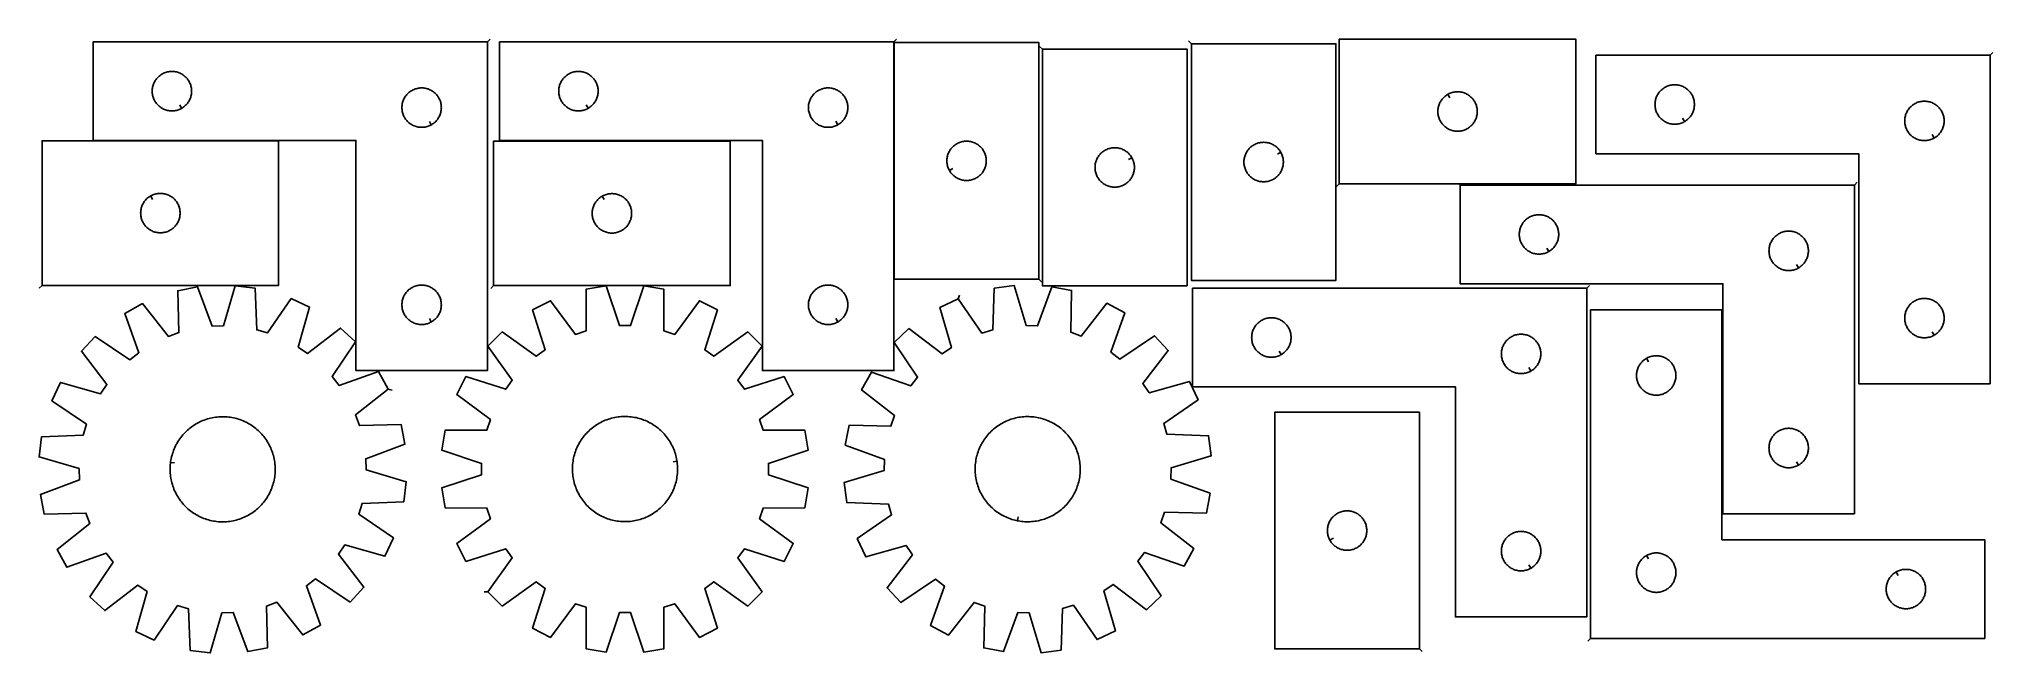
# Model space of a CAD drawing. Header units: millimetres. Extents: x 7 to 1493, y 7 to 473.
import ezdxf

# ---------------------------------------------------------------- set-up
doc = ezdxf.new("R2010")
doc.units = ezdxf.units.MM
doc.layers.add('CUT', color=7, linetype='CONTINUOUS', true_color=0x000000)
doc.layers.add('LEADIN', color=1, linetype='CONTINUOUS', true_color=0xff0000)

msp = doc.modelspace()

# ---------------------------------------------------------------- linework, layer by layer
at = {"layer": 'CUT'}
for points in [[(347.638254, 471.334922), (47.638254, 471.334922), (47.638254, 396.334922), (247.638254, 396.334922), (247.638254, 221.334922), (347.638254, 221.334922)], [(656.946298, 471.346885), (356.946298, 471.346885), (356.946298, 396.346885), (556.946298, 396.346885), (556.946298, 221.346885), (656.946298, 221.346885)], [(767.288217, 290.85383), (767.288217, 470.85383), (657.288217, 470.85383), (657.288217, 290.85383)], [(769.99418, 465.833058), (769.99418, 285.833058), (879.99418, 285.833058), (879.99418, 465.833058)], [(883.315408, 469.94048), (883.315408, 289.94048), (993.315408, 289.94048), (993.315408, 469.94048)], [(995.862219, 363.398976), (1175.862219, 363.398976), (1175.862219, 473.398976), (995.862219, 473.398976)], [(1491.073068, 461.223594), (1191.073068, 461.223594), (1191.073068, 386.223594), (1391.073068, 386.223594), (1391.073068, 211.223594), (1491.073068, 211.223594)], [(115.024025, 420.784971), (114.687905, 420.59474), (113.99697, 420.249388), (113.289172, 419.940062), (112.56639, 419.667583), (111.830538, 419.432674), (111.08357, 419.235956), (110.327465, 419.077953), (109.564229, 418.959082), (108.795886, 418.879659), (108.024473, 418.839895), (107.252035, 418.839895), (106.480622, 418.879659), (105.712279, 418.959082), (104.949042, 419.077953), (104.192938, 419.235956), (103.445969, 419.432674), (102.710118, 419.667583), (101.987335, 419.940062), (101.279538, 420.249388), (100.588603, 420.59474), (99.916362, 420.975202), (99.264598, 421.389767), (98.63504, 421.837333), (98.029356, 422.316715), (97.449154, 422.826641), (96.895971, 423.365759), (96.371275, 423.93264), (95.876457, 424.52578), (95.412829, 425.143605), (94.98162, 425.784479), (94.583975, 426.446701), (94.220948, 427.128515), (93.8935, 427.828113), (93.602502, 428.54364), (93.348723, 429.273199), (93.132838, 430.014855), (92.955419, 430.766641), (92.816935, 431.526563), (92.717756, 432.292607), (92.658143, 433.06274), (92.638254, 433.834922), (92.658143, 434.607103), (92.717756, 435.377237), (92.816935, 436.14328), (92.955419, 436.903203), (93.132838, 437.654989), (93.348723, 438.396644), (93.602502, 439.126203), (93.8935, 439.84173), (94.220948, 440.541329), (94.583975, 441.223143), (94.98162, 441.885365), (95.412829, 442.526238), (95.876457, 443.144064), (96.371275, 443.737204), (96.895971, 444.304084), (97.449154, 444.843202), (98.029356, 445.353128), (98.63504, 445.83251), (99.264598, 446.280077), (99.916362, 446.694641), (100.588603, 447.075104), (101.279538, 447.420456), (101.987335, 447.729781), (102.710118, 448.00226), (103.445969, 448.23717), (104.192938, 448.433887), (104.949042, 448.591891), (105.712279, 448.710762), (106.480622, 448.790185), (107.252035, 448.829949), (108.024473, 448.829949), (108.795886, 448.790185), (109.564229, 448.710762), (110.327465, 448.591891), (111.08357, 448.433887), (111.830538, 448.23717), (112.56639, 448.00226), (113.289172, 447.729781), (113.99697, 447.420456), (114.687905, 447.075104), (115.360146, 446.694641), (116.01191, 446.280077), (116.641468, 445.83251), (117.247152, 445.353128), (117.827354, 444.843202), (118.380537, 444.304084), (118.905233, 443.737204), (119.400051, 443.144064), (119.863679, 442.526238), (120.294887, 441.885365), (120.692532, 441.223143), (121.05556, 440.541329), (121.383007, 439.84173), (121.674006, 439.126203), (121.927785, 438.396644), (122.14367, 437.654989), (122.321089, 436.903203), (122.459572, 436.14328), (122.558752, 435.377237), (122.618365, 434.607103), (122.638254, 433.834922), (122.618365, 433.06274), (122.558752, 432.292607), (122.459572, 431.526563), (122.321089, 430.766641), (122.14367, 430.014855), (121.927785, 429.273199), (121.674006, 428.54364), (121.383007, 427.828113), (121.05556, 427.128515), (120.692532, 426.446701), (120.294887, 425.784479), (119.863679, 425.143605), (119.400051, 424.52578), (118.905233, 423.93264), (118.380537, 423.365759), (117.827354, 422.826641), (117.247152, 422.316715), (116.641468, 421.837333), (116.01191, 421.389767), (115.360146, 420.975202)], [(424.33207, 420.796934), (423.995949, 420.606703), (423.305014, 420.261351), (422.597217, 419.952025), (421.874434, 419.679546), (421.138583, 419.444637), (420.391614, 419.247919), (419.63551, 419.089915), (418.872274, 418.971045), (418.10393, 418.891622), (417.332517, 418.851858), (416.56008, 418.851858), (415.788666, 418.891622), (415.020323, 418.971045), (414.257087, 419.089915), (413.500982, 419.247919), (412.754014, 419.444637), (412.018163, 419.679546), (411.29538, 419.952025), (410.587582, 420.261351), (409.896647, 420.606703), (409.224406, 420.987165), (408.572642, 421.401729), (407.943084, 421.849296), (407.337401, 422.328678), (406.757198, 422.838604), (406.204015, 423.377722), (405.679319, 423.944603), (405.184501, 424.537742), (404.720873, 425.155568), (404.289665, 425.796442), (403.89202, 426.458664), (403.528992, 427.140478), (403.201545, 427.840076), (402.910546, 428.555603), (402.656768, 429.285162), (402.440882, 430.026818), (402.263463, 430.778604), (402.12498, 431.538526), (402.0258, 432.30457), (401.966187, 433.074703), (401.946298, 433.846885), (401.966187, 434.619066), (402.0258, 435.3892), (402.12498, 436.155243), (402.263463, 436.915166), (402.440882, 437.666951), (402.656768, 438.408607), (402.910546, 439.138166), (403.201545, 439.853693), (403.528992, 440.553292), (403.89202, 441.235106), (404.289665, 441.897328), (404.720873, 442.538201), (405.184501, 443.156027), (405.679319, 443.749166), (406.204015, 444.316047), (406.757198, 444.855165), (407.337401, 445.365091), (407.943084, 445.844473), (408.572642, 446.29204), (409.224406, 446.706604), (409.896647, 447.087067), (410.587582, 447.432419), (411.29538, 447.741744), (412.018163, 448.014223), (412.754014, 448.249133), (413.500982, 448.44585), (414.257087, 448.603854), (415.020323, 448.722725), (415.788666, 448.802148), (416.56008, 448.841912), (417.332517, 448.841912), (418.10393, 448.802148), (418.872274, 448.722725), (419.63551, 448.603854), (420.391614, 448.44585), (421.138583, 448.249133), (421.874434, 448.014223), (422.597217, 447.741744), (423.305014, 447.432419), (423.995949, 447.087067), (424.66819, 446.706604), (425.319954, 446.29204), (425.949513, 445.844473), (426.555196, 445.365091), (427.135398, 444.855165), (427.688581, 444.316047), (428.213277, 443.749166), (428.708095, 443.156027), (429.171723, 442.538201), (429.602932, 441.897328), (430.000577, 441.235106), (430.363605, 440.553292), (430.691052, 439.853693), (430.982051, 439.138166), (431.235829, 438.408607), (431.451714, 437.666951), (431.629134, 436.915166), (431.767617, 436.155243), (431.866796, 435.3892), (431.92641, 434.619066), (431.946298, 433.846885), (431.92641, 433.074703), (431.866796, 432.30457), (431.767617, 431.538526), (431.629134, 430.778604), (431.451714, 430.026818), (431.235829, 429.285162), (430.982051, 428.555603), (430.691052, 427.840076), (430.363605, 427.140478), (430.000577, 426.458664), (429.602932, 425.796442), (429.171723, 425.155568), (428.708095, 424.537742), (428.213277, 423.944603), (427.688581, 423.377722), (427.135398, 422.838604), (426.555196, 422.328678), (425.949513, 421.849296), (425.319954, 421.401729), (424.66819, 420.987165)], [(305.024025, 408.284971), (304.687905, 408.09474), (303.99697, 407.749388), (303.289172, 407.440062), (302.56639, 407.167583), (301.830538, 406.932674), (301.08357, 406.735956), (300.327465, 406.577953), (299.564229, 406.459082), (298.795886, 406.379659), (298.024473, 406.339895), (297.252035, 406.339895), (296.480622, 406.379659), (295.712279, 406.459082), (294.949042, 406.577953), (294.192938, 406.735956), (293.445969, 406.932674), (292.710118, 407.167583), (291.987335, 407.440062), (291.279538, 407.749388), (290.588603, 408.09474), (289.916362, 408.475202), (289.264598, 408.889767), (288.63504, 409.337333), (288.029356, 409.816715), (287.449154, 410.326641), (286.895971, 410.865759), (286.371275, 411.43264), (285.876457, 412.02578), (285.412829, 412.643605), (284.98162, 413.284479), (284.583975, 413.946701), (284.220948, 414.628515), (283.8935, 415.328113), (283.602502, 416.04364), (283.348723, 416.773199), (283.132838, 417.514855), (282.955419, 418.266641), (282.816935, 419.026563), (282.717756, 419.792607), (282.658143, 420.56274), (282.638254, 421.334922), (282.658143, 422.107103), (282.717756, 422.877237), (282.816935, 423.64328), (282.955419, 424.403203), (283.132838, 425.154989), (283.348723, 425.896644), (283.602502, 426.626203), (283.8935, 427.34173), (284.220948, 428.041329), (284.583975, 428.723143), (284.98162, 429.385365), (285.412829, 430.026238), (285.876457, 430.644064), (286.371275, 431.237204), (286.895971, 431.804084), (287.449154, 432.343202), (288.029356, 432.853128), (288.63504, 433.33251), (289.264598, 433.780077), (289.916362, 434.194641), (290.588603, 434.575104), (291.279538, 434.920456), (291.987335, 435.229781), (292.710118, 435.50226), (293.445969, 435.73717), (294.192938, 435.933887), (294.949042, 436.091891), (295.712279, 436.210762), (296.480622, 436.290185), (297.252035, 436.329949), (298.024473, 436.329949), (298.795886, 436.290185), (299.564229, 436.210762), (300.327465, 436.091891), (301.08357, 435.933887), (301.830538, 435.73717), (302.56639, 435.50226), (303.289172, 435.229781), (303.99697, 434.920456), (304.687905, 434.575104), (305.360146, 434.194641), (306.01191, 433.780077), (306.641468, 433.33251), (307.247152, 432.853128), (307.827354, 432.343202), (308.380537, 431.804084), (308.905233, 431.237204), (309.400051, 430.644064), (309.863679, 430.026238), (310.294887, 429.385365), (310.692532, 428.723143), (311.05556, 428.041329), (311.383007, 427.34173), (311.674006, 426.626203), (311.927785, 425.896644), (312.14367, 425.154989), (312.321089, 424.403203), (312.459572, 423.64328), (312.558752, 422.877237), (312.618365, 422.107103), (312.638254, 421.334922), (312.618365, 420.56274), (312.558752, 419.792607), (312.459572, 419.026563), (312.321089, 418.266641), (312.14367, 417.514855), (311.927785, 416.773199), (311.674006, 416.04364), (311.383007, 415.328113), (311.05556, 414.628515), (310.692532, 413.946701), (310.294887, 413.284479), (309.863679, 412.643605), (309.400051, 412.02578), (308.905233, 411.43264), (308.380537, 410.865759), (307.827354, 410.326641), (307.247152, 409.816715), (306.641468, 409.337333), (306.01191, 408.889767), (305.360146, 408.475202)], [(614.33207, 408.296934), (613.995949, 408.106703), (613.305014, 407.761351), (612.597217, 407.452025), (611.874434, 407.179546), (611.138583, 406.944637), (610.391614, 406.747919), (609.63551, 406.589915), (608.872274, 406.471045), (608.10393, 406.391622), (607.332517, 406.351858), (606.56008, 406.351858), (605.788666, 406.391622), (605.020323, 406.471045), (604.257087, 406.589915), (603.500982, 406.747919), (602.754014, 406.944637), (602.018163, 407.179546), (601.29538, 407.452025), (600.587582, 407.761351), (599.896647, 408.106703), (599.224406, 408.487165), (598.572642, 408.901729), (597.943084, 409.349296), (597.337401, 409.828678), (596.757198, 410.338604), (596.204015, 410.877722), (595.679319, 411.444603), (595.184501, 412.037742), (594.720873, 412.655568), (594.289665, 413.296442), (593.89202, 413.958664), (593.528992, 414.640478), (593.201545, 415.340076), (592.910546, 416.055603), (592.656768, 416.785162), (592.440882, 417.526818), (592.263463, 418.278604), (592.12498, 419.038526), (592.0258, 419.80457), (591.966187, 420.574703), (591.946298, 421.346885), (591.966187, 422.119066), (592.0258, 422.8892), (592.12498, 423.655243), (592.263463, 424.415166), (592.440882, 425.166951), (592.656768, 425.908607), (592.910546, 426.638166), (593.201545, 427.353693), (593.528992, 428.053292), (593.89202, 428.735106), (594.289665, 429.397328), (594.720873, 430.038201), (595.184501, 430.656027), (595.679319, 431.249166), (596.204015, 431.816047), (596.757198, 432.355165), (597.337401, 432.865091), (597.943084, 433.344473), (598.572642, 433.79204), (599.224406, 434.206604), (599.896647, 434.587067), (600.587582, 434.932419), (601.29538, 435.241744), (602.018163, 435.514223), (602.754014, 435.749133), (603.500982, 435.94585), (604.257087, 436.103854), (605.020323, 436.222725), (605.788666, 436.302148), (606.56008, 436.341912), (607.332517, 436.341912), (608.10393, 436.302148), (608.872274, 436.222725), (609.63551, 436.103854), (610.391614, 435.94585), (611.138583, 435.749133), (611.874434, 435.514223), (612.597217, 435.241744), (613.305014, 434.932419), (613.995949, 434.587067), (614.66819, 434.206604), (615.319954, 433.79204), (615.949513, 433.344473), (616.555196, 432.865091), (617.135398, 432.355165), (617.688581, 431.816047), (618.213277, 431.249166), (618.708095, 430.656027), (619.171723, 430.038201), (619.602932, 429.397328), (620.000577, 428.735106), (620.363605, 428.053292), (620.691052, 427.353693), (620.982051, 426.638166), (621.235829, 425.908607), (621.451714, 425.166951), (621.629134, 424.415166), (621.767617, 423.655243), (621.866796, 422.8892), (621.92641, 422.119066), (621.946298, 421.346885), (621.92641, 420.574703), (621.866796, 419.80457), (621.767617, 419.038526), (621.629134, 418.278604), (621.451714, 417.526818), (621.235829, 416.785162), (620.982051, 416.055603), (620.691052, 415.340076), (620.363605, 414.640478), (620.000577, 413.958664), (619.602932, 413.296442), (619.171723, 412.655568), (618.708095, 412.037742), (618.213277, 411.444603), (617.688581, 410.877722), (617.135398, 410.338604), (616.555196, 409.828678), (615.949513, 409.349296), (615.319954, 408.901729), (614.66819, 408.487165)], [(1078.476448, 431.448927), (1078.812568, 431.639158), (1079.503504, 431.98451), (1080.211301, 432.293836), (1080.934084, 432.566315), (1081.669935, 432.801224), (1082.416903, 432.997942), (1083.173008, 433.155946), (1083.936244, 433.274816), (1084.704588, 433.354239), (1085.476001, 433.394003), (1086.248438, 433.394003), (1087.019851, 433.354239), (1087.788195, 433.274816), (1088.551431, 433.155946), (1089.307536, 432.997942), (1090.054504, 432.801224), (1090.790355, 432.566315), (1091.513138, 432.293836), (1092.220935, 431.98451), (1092.911871, 431.639158), (1093.584111, 431.258696), (1094.235875, 430.844131), (1094.865434, 430.396565), (1095.471117, 429.917183), (1096.05132, 429.407257), (1096.604502, 428.868139), (1097.129198, 428.301258), (1097.624017, 427.708119), (1098.087644, 427.090293), (1098.518853, 426.449419), (1098.916498, 425.787197), (1099.279526, 425.105383), (1099.606973, 424.405785), (1099.897972, 423.690258), (1100.15175, 422.960699), (1100.367635, 422.219043), (1100.545055, 421.467257), (1100.683538, 420.707335), (1100.782718, 419.941291), (1100.842331, 419.171158), (1100.862219, 418.398976), (1100.842331, 417.626795), (1100.782718, 416.856661), (1100.683538, 416.090618), (1100.545055, 415.330695), (1100.367635, 414.578909), (1100.15175, 413.837254), (1099.897972, 413.107695), (1099.606973, 412.392168), (1099.279526, 411.692569), (1098.916498, 411.010755), (1098.518853, 410.348533), (1098.087644, 409.70766), (1097.624017, 409.089834), (1097.129198, 408.496694), (1096.604502, 407.929814), (1096.05132, 407.390696), (1095.471117, 406.88077), (1094.865434, 406.401388), (1094.235875, 405.953821), (1093.584111, 405.539257), (1092.911871, 405.158794), (1092.220935, 404.813442), (1091.513138, 404.504117), (1090.790355, 404.231638), (1090.054504, 403.996728), (1089.307536, 403.800011), (1088.551431, 403.642007), (1087.788195, 403.523136), (1087.019851, 403.443713), (1086.248438, 403.403949), (1085.476001, 403.403949), (1084.704588, 403.443713), (1083.936244, 403.523136), (1083.173008, 403.642007), (1082.416903, 403.800011), (1081.669935, 403.996728), (1080.934084, 404.231638), (1080.211301, 404.504117), (1079.503504, 404.813442), (1078.812568, 405.158794), (1078.140327, 405.539257), (1077.488564, 405.953821), (1076.859005, 406.401388), (1076.253322, 406.88077), (1075.673119, 407.390696), (1075.119937, 407.929814), (1074.59524, 408.496694), (1074.100422, 409.089834), (1073.636794, 409.70766), (1073.205586, 410.348533), (1072.807941, 411.010755), (1072.444913, 411.692569), (1072.117466, 412.392168), (1071.826467, 413.107695), (1071.572689, 413.837254), (1071.356804, 414.578909), (1071.179384, 415.330695), (1071.040901, 416.090618), (1070.941721, 416.856661), (1070.882108, 417.626795), (1070.862219, 418.398976), (1070.882108, 419.171158), (1070.941721, 419.941291), (1071.040901, 420.707335), (1071.179384, 421.467257), (1071.356804, 422.219043), (1071.572689, 422.960699), (1071.826467, 423.690258), (1072.117466, 424.405785), (1072.444913, 425.105383), (1072.807941, 425.787197), (1073.205586, 426.449419), (1073.636794, 427.090293), (1074.100422, 427.708119), (1074.59524, 428.301258), (1075.119937, 428.868139), (1075.673119, 429.407257), (1076.253322, 429.917183), (1076.859005, 430.396565), (1077.488564, 430.844131), (1078.140327, 431.258696)], [(1258.45884, 410.673643), (1258.122719, 410.483412), (1257.431784, 410.13806), (1256.723987, 409.828734), (1256.001204, 409.556255), (1255.265353, 409.321346), (1254.518384, 409.124628), (1253.76228, 408.966624), (1252.999044, 408.847754), (1252.2307, 408.768331), (1251.459287, 408.728567), (1250.68685, 408.728567), (1249.915436, 408.768331), (1249.147093, 408.847754), (1248.383857, 408.966624), (1247.627752, 409.124628), (1246.880784, 409.321346), (1246.144933, 409.556255), (1245.42215, 409.828734), (1244.714352, 410.13806), (1244.023417, 410.483412), (1243.351176, 410.863874), (1242.699412, 411.278438), (1242.069854, 411.726005), (1241.464171, 412.205387), (1240.883968, 412.715313), (1240.330785, 413.254431), (1239.806089, 413.821312), (1239.311271, 414.414451), (1238.847643, 415.032277), (1238.416435, 415.673151), (1238.01879, 416.335373), (1237.655762, 417.017187), (1237.328315, 417.716785), (1237.037316, 418.432312), (1236.783538, 419.161871), (1236.567652, 419.903527), (1236.390233, 420.655313), (1236.25175, 421.415235), (1236.15257, 422.181279), (1236.092957, 422.951412), (1236.073068, 423.723594), (1236.092957, 424.495775), (1236.15257, 425.265909), (1236.25175, 426.031952), (1236.390233, 426.791875), (1236.567652, 427.54366), (1236.783538, 428.285316), (1237.037316, 429.014875), (1237.328315, 429.730402), (1237.655762, 430.430001), (1238.01879, 431.111815), (1238.416435, 431.774037), (1238.847643, 432.41491), (1239.311271, 433.032736), (1239.806089, 433.625875), (1240.330785, 434.192756), (1240.883968, 434.731874), (1241.464171, 435.2418), (1242.069854, 435.721182), (1242.699412, 436.168749), (1243.351176, 436.583313), (1244.023417, 436.963776), (1244.714352, 437.309128), (1245.42215, 437.618453), (1246.144933, 437.890932), (1246.880784, 438.125842), (1247.627752, 438.322559), (1248.383857, 438.480563), (1249.147093, 438.599434), (1249.915436, 438.678857), (1250.68685, 438.718621), (1251.459287, 438.718621), (1252.2307, 438.678857), (1252.999044, 438.599434), (1253.76228, 438.480563), (1254.518384, 438.322559), (1255.265353, 438.125842), (1256.001204, 437.890932), (1256.723987, 437.618453), (1257.431784, 437.309128), (1258.122719, 436.963776), (1258.79496, 436.583313), (1259.446724, 436.168749), (1260.076283, 435.721182), (1260.681966, 435.2418), (1261.262168, 434.731874), (1261.815351, 434.192756), (1262.340047, 433.625875), (1262.834865, 433.032736), (1263.298493, 432.41491), (1263.729702, 431.774037), (1264.127347, 431.111815), (1264.490375, 430.430001), (1264.817822, 429.730402), (1265.108821, 429.014875), (1265.362599, 428.285316), (1265.578484, 427.54366), (1265.755904, 426.791875), (1265.894387, 426.031952), (1265.993566, 425.265909), (1266.05318, 424.495775), (1266.073068, 423.723594), (1266.05318, 422.951412), (1265.993566, 422.181279), (1265.894387, 421.415235), (1265.755904, 420.655313), (1265.578484, 419.903527), (1265.362599, 419.161871), (1265.108821, 418.432312), (1264.817822, 417.716785), (1264.490375, 417.017187), (1264.127347, 416.335373), (1263.729702, 415.673151), (1263.298493, 415.032277), (1262.834865, 414.414451), (1262.340047, 413.821312), (1261.815351, 413.254431), (1261.262168, 412.715313), (1260.681966, 412.205387), (1260.076283, 411.726005), (1259.446724, 411.278438), (1258.79496, 410.863874)], [(1448.45884, 398.173643), (1448.122719, 397.983412), (1447.431784, 397.63806), (1446.723987, 397.328734), (1446.001204, 397.056255), (1445.265353, 396.821346), (1444.518384, 396.624628), (1443.76228, 396.466624), (1442.999044, 396.347754), (1442.2307, 396.268331), (1441.459287, 396.228567), (1440.68685, 396.228567), (1439.915436, 396.268331), (1439.147093, 396.347754), (1438.383857, 396.466624), (1437.627752, 396.624628), (1436.880784, 396.821346), (1436.144933, 397.056255), (1435.42215, 397.328734), (1434.714352, 397.63806), (1434.023417, 397.983412), (1433.351176, 398.363874), (1432.699412, 398.778438), (1432.069854, 399.226005), (1431.464171, 399.705387), (1430.883968, 400.215313), (1430.330785, 400.754431), (1429.806089, 401.321312), (1429.311271, 401.914451), (1428.847643, 402.532277), (1428.416435, 403.173151), (1428.01879, 403.835373), (1427.655762, 404.517187), (1427.328315, 405.216785), (1427.037316, 405.932312), (1426.783538, 406.661871), (1426.567652, 407.403527), (1426.390233, 408.155313), (1426.25175, 408.915235), (1426.15257, 409.681279), (1426.092957, 410.451412), (1426.073068, 411.223594), (1426.092957, 411.995775), (1426.15257, 412.765909), (1426.25175, 413.531952), (1426.390233, 414.291875), (1426.567652, 415.04366), (1426.783538, 415.785316), (1427.037316, 416.514875), (1427.328315, 417.230402), (1427.655762, 417.930001), (1428.01879, 418.611815), (1428.416435, 419.274037), (1428.847643, 419.91491), (1429.311271, 420.532736), (1429.806089, 421.125875), (1430.330785, 421.692756), (1430.883968, 422.231874), (1431.464171, 422.7418), (1432.069854, 423.221182), (1432.699412, 423.668749), (1433.351176, 424.083313), (1434.023417, 424.463776), (1434.714352, 424.809128), (1435.42215, 425.118453), (1436.144933, 425.390932), (1436.880784, 425.625842), (1437.627752, 425.822559), (1438.383857, 425.980563), (1439.147093, 426.099434), (1439.915436, 426.178857), (1440.68685, 426.218621), (1441.459287, 426.218621), (1442.2307, 426.178857), (1442.999044, 426.099434), (1443.76228, 425.980563), (1444.518384, 425.822559), (1445.265353, 425.625842), (1446.001204, 425.390932), (1446.723987, 425.118453), (1447.431784, 424.809128), (1448.122719, 424.463776), (1448.79496, 424.083313), (1449.446724, 423.668749), (1450.076283, 423.221182), (1450.681966, 422.7418), (1451.262168, 422.231874), (1451.815351, 421.692756), (1452.340047, 421.125875), (1452.834865, 420.532736), (1453.298493, 419.91491), (1453.729702, 419.274037), (1454.127347, 418.611815), (1454.490375, 417.930001), (1454.817822, 417.230402), (1455.108821, 416.514875), (1455.362599, 415.785316), (1455.578484, 415.04366), (1455.755904, 414.291875), (1455.894387, 413.531952), (1455.993566, 412.765909), (1456.05318, 411.995775), (1456.073068, 411.223594), (1456.05318, 410.451412), (1455.993566, 409.681279), (1455.894387, 408.915235), (1455.755904, 408.155313), (1455.578484, 407.403527), (1455.362599, 406.661871), (1455.108821, 405.932312), (1454.817822, 405.216785), (1454.490375, 404.517187), (1454.127347, 403.835373), (1453.729702, 403.173151), (1453.298493, 402.532277), (1452.834865, 401.914451), (1452.340047, 401.321312), (1451.815351, 400.754431), (1451.262168, 400.215313), (1450.681966, 399.705387), (1450.076283, 399.226005), (1449.446724, 398.778438), (1448.79496, 398.363874)], [(8.868476, 286.107472), (188.868476, 286.107472), (188.868476, 396.107472), (8.868476, 396.107472)], [(352.442206, 285.897756), (532.442206, 285.897756), (532.442206, 395.897756), (352.442206, 395.897756)], [(699.238267, 373.468059), (699.048035, 373.804179), (698.702684, 374.495115), (698.393358, 375.202912), (698.120879, 375.925695), (697.885969, 376.661546), (697.689252, 377.408514), (697.531248, 378.164619), (697.412377, 378.927855), (697.332955, 379.696198), (697.29319, 380.467612), (697.29319, 381.240049), (697.332955, 382.011462), (697.412377, 382.779806), (697.531248, 383.543042), (697.689252, 384.299147), (697.885969, 385.046115), (698.120879, 385.781966), (698.393358, 386.504749), (698.702684, 387.212546), (699.048035, 387.903482), (699.428498, 388.575722), (699.843062, 389.227486), (700.290629, 389.857045), (700.770011, 390.462728), (701.279937, 391.042931), (701.819055, 391.596113), (702.385936, 392.120809), (702.979075, 392.615628), (703.596901, 393.079255), (704.237775, 393.510464), (704.899996, 393.908109), (705.581811, 394.271137), (706.281409, 394.598584), (706.996936, 394.889583), (707.726495, 395.143361), (708.468151, 395.359246), (709.219936, 395.536666), (709.979859, 395.675149), (710.745903, 395.774329), (711.516036, 395.833942), (712.288217, 395.85383), (713.060399, 395.833942), (713.830532, 395.774329), (714.596576, 395.675149), (715.356498, 395.536666), (716.108284, 395.359246), (716.84994, 395.143361), (717.579499, 394.889583), (718.295026, 394.598584), (718.994624, 394.271137), (719.676438, 393.908109), (720.33866, 393.510464), (720.979534, 393.079255), (721.59736, 392.615628), (722.190499, 392.120809), (722.75738, 391.596113), (723.296498, 391.042931), (723.806424, 390.462728), (724.285806, 389.857045), (724.733373, 389.227486), (725.147937, 388.575722), (725.528399, 387.903482), (725.873751, 387.212546), (726.183077, 386.504749), (726.455556, 385.781966), (726.690466, 385.046115), (726.887183, 384.299147), (727.045187, 383.543042), (727.164058, 382.779806), (727.24348, 382.011462), (727.283244, 381.240049), (727.283244, 380.467612), (727.24348, 379.696198), (727.164058, 378.927855), (727.045187, 378.164619), (726.887183, 377.408514), (726.690466, 376.661546), (726.455556, 375.925695), (726.183077, 375.202912), (725.873751, 374.495115), (725.528399, 373.804179), (725.147937, 373.131938), (724.733373, 372.480175), (724.285806, 371.850616), (723.806424, 371.244933), (723.296498, 370.66473), (722.75738, 370.111548), (722.190499, 369.586851), (721.59736, 369.092033), (720.979534, 368.628405), (720.33866, 368.197197), (719.676438, 367.799552), (718.994624, 367.436524), (718.295026, 367.109077), (717.579499, 366.818078), (716.84994, 366.5643), (716.108284, 366.348415), (715.356498, 366.170995), (714.596576, 366.032512), (713.830532, 365.933332), (713.060399, 365.873719), (712.288217, 365.85383), (711.516036, 365.873719), (710.745903, 365.933332), (709.979859, 366.032512), (709.219936, 366.170995), (708.468151, 366.348415), (707.726495, 366.5643), (706.996936, 366.818078), (706.281409, 367.109077), (705.581811, 367.436524), (704.899996, 367.799552), (704.237775, 368.197197), (703.596901, 368.628405), (702.979075, 369.092033), (702.385936, 369.586851), (701.819055, 370.111548), (701.279937, 370.66473), (700.770011, 371.244933), (700.290629, 371.850616), (699.843062, 372.480175), (699.428498, 373.131938)], [(838.044131, 383.21883), (838.234362, 382.88271), (838.579714, 382.191774), (838.88904, 381.483977), (839.161519, 380.761194), (839.396428, 380.025343), (839.593146, 379.278375), (839.75115, 378.52227), (839.87002, 377.759034), (839.949443, 376.99069), (839.989207, 376.219277), (839.989207, 375.44684), (839.949443, 374.675426), (839.87002, 373.907083), (839.75115, 373.143847), (839.593146, 372.387742), (839.396428, 371.640774), (839.161519, 370.904923), (838.88904, 370.18214), (838.579714, 369.474343), (838.234362, 368.783407), (837.8539, 368.111166), (837.439336, 367.459403), (836.991769, 366.829844), (836.512387, 366.224161), (836.002461, 365.643958), (835.463343, 365.090776), (834.896462, 364.566079), (834.303323, 364.071261), (833.685497, 363.607633), (833.044623, 363.176425), (832.382401, 362.77878), (831.700587, 362.415752), (831.000989, 362.088305), (830.285462, 361.797306), (829.555903, 361.543528), (828.814247, 361.327643), (828.062461, 361.150223), (827.302539, 361.01174), (826.536495, 360.91256), (825.766362, 360.852947), (824.99418, 360.833058), (824.221999, 360.852947), (823.451865, 360.91256), (822.685822, 361.01174), (821.925899, 361.150223), (821.174114, 361.327643), (820.432458, 361.543528), (819.702899, 361.797306), (818.987372, 362.088305), (818.287773, 362.415752), (817.605959, 362.77878), (816.943737, 363.176425), (816.302864, 363.607633), (815.685038, 364.071261), (815.091899, 364.566079), (814.525018, 365.090776), (813.9859, 365.643958), (813.475974, 366.224161), (812.996592, 366.829844), (812.549025, 367.459403), (812.134461, 368.111166), (811.753998, 368.783407), (811.408646, 369.474343), (811.099321, 370.18214), (810.826842, 370.904923), (810.591932, 371.640774), (810.395215, 372.387742), (810.237211, 373.143847), (810.11834, 373.907083), (810.038917, 374.675426), (809.999153, 375.44684), (809.999153, 376.219277), (810.038917, 376.99069), (810.11834, 377.759034), (810.237211, 378.52227), (810.395215, 379.278375), (810.591932, 380.025343), (810.826842, 380.761194), (811.099321, 381.483977), (811.408646, 382.191774), (811.753998, 382.88271), (812.134461, 383.55495), (812.549025, 384.206714), (812.996592, 384.836273), (813.475974, 385.441956), (813.9859, 386.022158), (814.525018, 386.575341), (815.091899, 387.100037), (815.685038, 387.594855), (816.302864, 388.058483), (816.943737, 388.489692), (817.605959, 388.887337), (818.287773, 389.250365), (818.987372, 389.577812), (819.702899, 389.868811), (820.432458, 390.122589), (821.174114, 390.338474), (821.925899, 390.515894), (822.685822, 390.654377), (823.451865, 390.753557), (824.221999, 390.81317), (824.99418, 390.833058), (825.766362, 390.81317), (826.536495, 390.753557), (827.302539, 390.654377), (828.062461, 390.515894), (828.814247, 390.338474), (829.555903, 390.122589), (830.285462, 389.868811), (831.000989, 389.577812), (831.700587, 389.250365), (832.382401, 388.887337), (833.044623, 388.489692), (833.685497, 388.058483), (834.303323, 387.594855), (834.896462, 387.100037), (835.463343, 386.575341), (836.002461, 386.022158), (836.512387, 385.441956), (836.991769, 384.836273), (837.439336, 384.206714), (837.8539, 383.55495)], [(951.365359, 387.326252), (951.55559, 386.990131), (951.900942, 386.299196), (952.210268, 385.591399), (952.482747, 384.868616), (952.717656, 384.132765), (952.914374, 383.385796), (953.072378, 382.629692), (953.191249, 381.866456), (953.270671, 381.098112), (953.310435, 380.326699), (953.310435, 379.554262), (953.270671, 378.782848), (953.191249, 378.014505), (953.072378, 377.251269), (952.914374, 376.495164), (952.717656, 375.748196), (952.482747, 375.012345), (952.210268, 374.289562), (951.900942, 373.581764), (951.55559, 372.890829), (951.175128, 372.218588), (950.760564, 371.566824), (950.312997, 370.937266), (949.833615, 370.331583), (949.323689, 369.75138), (948.784571, 369.198197), (948.21769, 368.673501), (947.624551, 368.178683), (947.006725, 367.715055), (946.365851, 367.283847), (945.703629, 366.886202), (945.021815, 366.523174), (944.322217, 366.195727), (943.60669, 365.904728), (942.877131, 365.65095), (942.135475, 365.435064), (941.383689, 365.257645), (940.623767, 365.119162), (939.857723, 365.019982), (939.08759, 364.960369), (938.315408, 364.94048), (937.543227, 364.960369), (936.773093, 365.019982), (936.00705, 365.119162), (935.247127, 365.257645), (934.495342, 365.435064), (933.753686, 365.65095), (933.024127, 365.904728), (932.3086, 366.195727), (931.609001, 366.523174), (930.927187, 366.886202), (930.264965, 367.283847), (929.624092, 367.715055), (929.006266, 368.178683), (928.413127, 368.673501), (927.846246, 369.198197), (927.307128, 369.75138), (926.797202, 370.331583), (926.31782, 370.937266), (925.870253, 371.566824), (925.455689, 372.218588), (925.075226, 372.890829), (924.729874, 373.581764), (924.420549, 374.289562), (924.14807, 375.012345), (923.91316, 375.748196), (923.716443, 376.495164), (923.558439, 377.251269), (923.439568, 378.014505), (923.360145, 378.782848), (923.320381, 379.554262), (923.320381, 380.326699), (923.360145, 381.098112), (923.439568, 381.866456), (923.558439, 382.629692), (923.716443, 383.385796), (923.91316, 384.132765), (924.14807, 384.868616), (924.420549, 385.591399), (924.729874, 386.299196), (925.075226, 386.990131), (925.455689, 387.662372), (925.870253, 388.314136), (926.31782, 388.943694), (926.797202, 389.549378), (927.307128, 390.12958), (927.846246, 390.682763), (928.413127, 391.207459), (929.006266, 391.702277), (929.624092, 392.165905), (930.264965, 392.597114), (930.927187, 392.994759), (931.609001, 393.357787), (932.3086, 393.685234), (933.024127, 393.976233), (933.753686, 394.230011), (934.495342, 394.445896), (935.247127, 394.623316), (936.00705, 394.761799), (936.773093, 394.860978), (937.543227, 394.920592), (938.315408, 394.94048), (939.08759, 394.920592), (939.857723, 394.860978), (940.623767, 394.761799), (941.383689, 394.623316), (942.135475, 394.445896), (942.877131, 394.230011), (943.60669, 393.976233), (944.322217, 393.685234), (945.021815, 393.357787), (945.703629, 392.994759), (946.365851, 392.597114), (947.006725, 392.165905), (947.624551, 391.702277), (948.21769, 391.207459), (948.784571, 390.682763), (949.323689, 390.12958), (949.833615, 389.549378), (950.312997, 388.943694), (950.760564, 388.314136), (951.175128, 387.662372)], [(1387.805963, 362.387168), (1087.805963, 362.387168), (1087.805963, 287.387168), (1287.805963, 287.387168), (1287.805963, 112.387168), (1387.805963, 112.387168)], [(91.482704, 354.157423), (91.818824, 354.347654), (92.50976, 354.693006), (93.217557, 355.002332), (93.94034, 355.274811), (94.676191, 355.50972), (95.423159, 355.706438), (96.179264, 355.864442), (96.9425, 355.983312), (97.710844, 356.062735), (98.482257, 356.102499), (99.254694, 356.102499), (100.026107, 356.062735), (100.794451, 355.983312), (101.557687, 355.864442), (102.313792, 355.706438), (103.06076, 355.50972), (103.796611, 355.274811), (104.519394, 355.002332), (105.227191, 354.693006), (105.918127, 354.347654), (106.590368, 353.967192), (107.242131, 353.552628), (107.87169, 353.105061), (108.477373, 352.625679), (109.057576, 352.115753), (109.610758, 351.576635), (110.135454, 351.009754), (110.630273, 350.416615), (111.093901, 349.798789), (111.525109, 349.157915), (111.922754, 348.495693), (112.285782, 347.813879), (112.613229, 347.114281), (112.904228, 346.398754), (113.158006, 345.669195), (113.373891, 344.927539), (113.551311, 344.175753), (113.689794, 343.415831), (113.788974, 342.649787), (113.848587, 341.879654), (113.868476, 341.107472), (113.848587, 340.335291), (113.788974, 339.565157), (113.689794, 338.799114), (113.551311, 338.039191), (113.373891, 337.287406), (113.158006, 336.54575), (112.904228, 335.816191), (112.613229, 335.100664), (112.285782, 334.401065), (111.922754, 333.719251), (111.525109, 333.057029), (111.093901, 332.416156), (110.630273, 331.79833), (110.135454, 331.205191), (109.610758, 330.63831), (109.057576, 330.099192), (108.477373, 329.589266), (107.87169, 329.109884), (107.242131, 328.662317), (106.590368, 328.247753), (105.918127, 327.86729), (105.227191, 327.521938), (104.519394, 327.212613), (103.796611, 326.940134), (103.06076, 326.705224), (102.313792, 326.508507), (101.557687, 326.350503), (100.794451, 326.231632), (100.026107, 326.152209), (99.254694, 326.112445), (98.482257, 326.112445), (97.710844, 326.152209), (96.9425, 326.231632), (96.179264, 326.350503), (95.423159, 326.508507), (94.676191, 326.705224), (93.94034, 326.940134), (93.217557, 327.212613), (92.50976, 327.521938), (91.818824, 327.86729), (91.146584, 328.247753), (90.49482, 328.662317), (89.865261, 329.109884), (89.259578, 329.589266), (88.679375, 330.099192), (88.126193, 330.63831), (87.601497, 331.205191), (87.106678, 331.79833), (86.64305, 332.416156), (86.211842, 333.057029), (85.814197, 333.719251), (85.451169, 334.401065), (85.123722, 335.100664), (84.832723, 335.816191), (84.578945, 336.54575), (84.36306, 337.287406), (84.18564, 338.039191), (84.047157, 338.799114), (83.947977, 339.565157), (83.888364, 340.335291), (83.868476, 341.107472), (83.888364, 341.879654), (83.947977, 342.649787), (84.047157, 343.415831), (84.18564, 344.175753), (84.36306, 344.927539), (84.578945, 345.669195), (84.832723, 346.398754), (85.123722, 347.114281), (85.451169, 347.813879), (85.814197, 348.495693), (86.211842, 349.157915), (86.64305, 349.798789), (87.106678, 350.416615), (87.601497, 351.009754), (88.126193, 351.576635), (88.679375, 352.115753), (89.259578, 352.625679), (89.865261, 353.105061), (90.49482, 353.552628), (91.146584, 353.967192)], [(435.056434, 353.947706), (435.392555, 354.137938), (436.08349, 354.48329), (436.791288, 354.792615), (437.51407, 355.065094), (438.249921, 355.300004), (438.99689, 355.496721), (439.752995, 355.654725), (440.516231, 355.773596), (441.284574, 355.853018), (442.055987, 355.892783), (442.828425, 355.892783), (443.599838, 355.853018), (444.368181, 355.773596), (445.131417, 355.654725), (445.887522, 355.496721), (446.634491, 355.300004), (447.370342, 355.065094), (448.093124, 354.792615), (448.800922, 354.48329), (449.491857, 354.137938), (450.164098, 353.757475), (450.815862, 353.342911), (451.44542, 352.895344), (452.051104, 352.415962), (452.631306, 351.906036), (453.184489, 351.366918), (453.709185, 350.800037), (454.204003, 350.206898), (454.667631, 349.589072), (455.098839, 348.948198), (455.496485, 348.285977), (455.859512, 347.604162), (456.18696, 346.904564), (456.477958, 346.189037), (456.731737, 345.459478), (456.947622, 344.717822), (457.125041, 343.966037), (457.263524, 343.206114), (457.362704, 342.440071), (457.422317, 341.669937), (457.442206, 340.897756), (457.422317, 340.125574), (457.362704, 339.355441), (457.263524, 338.589397), (457.125041, 337.829475), (456.947622, 337.077689), (456.731737, 336.336033), (456.477958, 335.606474), (456.18696, 334.890947), (455.859512, 334.191349), (455.496485, 333.509535), (455.098839, 332.847313), (454.667631, 332.206439), (454.204003, 331.588613), (453.709185, 330.995474), (453.184489, 330.428593), (452.631306, 329.889475), (452.051104, 329.379549), (451.44542, 328.900167), (450.815862, 328.4526), (450.164098, 328.038036), (449.491857, 327.657574), (448.800922, 327.312222), (448.093124, 327.002896), (447.370342, 326.730417), (446.634491, 326.495507), (445.887522, 326.29879), (445.131417, 326.140786), (444.368181, 326.021915), (443.599838, 325.942493), (442.828425, 325.902729), (442.055987, 325.902729), (441.284574, 325.942493), (440.516231, 326.021915), (439.752995, 326.140786), (438.99689, 326.29879), (438.249921, 326.495507), (437.51407, 326.730417), (436.791288, 327.002896), (436.08349, 327.312222), (435.392555, 327.657574), (434.720314, 328.038036), (434.06855, 328.4526), (433.438992, 328.900167), (432.833308, 329.379549), (432.253106, 329.889475), (431.699923, 330.428593), (431.175227, 330.995474), (430.680409, 331.588613), (430.216781, 332.206439), (429.785573, 332.847313), (429.387927, 333.509535), (429.0249, 334.191349), (428.697452, 334.890947), (428.406454, 335.606474), (428.152675, 336.336033), (427.93679, 337.077689), (427.759371, 337.829475), (427.620888, 338.589397), (427.521708, 339.355441), (427.462095, 340.125574), (427.442206, 340.897756), (427.462095, 341.669937), (427.521708, 342.440071), (427.620888, 343.206114), (427.759371, 343.966037), (427.93679, 344.717822), (428.152675, 345.459478), (428.406454, 346.189037), (428.697452, 346.904564), (429.0249, 347.604162), (429.387927, 348.285977), (429.785573, 348.948198), (430.216781, 349.589072), (430.680409, 350.206898), (431.175227, 350.800037), (431.699923, 351.366918), (432.253106, 351.906036), (432.833308, 352.415962), (433.438992, 352.895344), (434.06855, 353.342911), (434.720314, 353.757475)], [(1155.191735, 311.837217), (1154.855614, 311.646986), (1154.164679, 311.301634), (1153.456882, 310.992308), (1152.734099, 310.719829), (1151.998248, 310.48492), (1151.251279, 310.288202), (1150.495175, 310.130199), (1149.731939, 310.011328), (1148.963595, 309.931905), (1148.192182, 309.892141), (1147.419745, 309.892141), (1146.648331, 309.931905), (1145.879988, 310.011328), (1145.116752, 310.130199), (1144.360647, 310.288202), (1143.613679, 310.48492), (1142.877827, 310.719829), (1142.155045, 310.992308), (1141.447247, 311.301634), (1140.756312, 311.646986), (1140.084071, 312.027448), (1139.432307, 312.442013), (1138.802749, 312.889579), (1138.197066, 313.368961), (1137.616863, 313.878887), (1137.06368, 314.418006), (1136.538984, 314.984886), (1136.044166, 315.578026), (1135.580538, 316.195851), (1135.14933, 316.836725), (1134.751685, 317.498947), (1134.388657, 318.180761), (1134.06121, 318.880359), (1133.770211, 319.595887), (1133.516433, 320.325445), (1133.300547, 321.067101), (1133.123128, 321.818887), (1132.984645, 322.578809), (1132.885465, 323.344853), (1132.825852, 324.114987), (1132.805963, 324.887168), (1132.825852, 325.659349), (1132.885465, 326.429483), (1132.984645, 327.195527), (1133.123128, 327.955449), (1133.300547, 328.707235), (1133.516433, 329.44889), (1133.770211, 330.178449), (1134.06121, 330.893976), (1134.388657, 331.593575), (1134.751685, 332.275389), (1135.14933, 332.937611), (1135.580538, 333.578484), (1136.044166, 334.19631), (1136.538984, 334.78945), (1137.06368, 335.35633), (1137.616863, 335.895448), (1138.197066, 336.405375), (1138.802749, 336.884757), (1139.432307, 337.332323), (1140.084071, 337.746887), (1140.756312, 338.12735), (1141.447247, 338.472702), (1142.155045, 338.782027), (1142.877827, 339.054506), (1143.613679, 339.289416), (1144.360647, 339.486133), (1145.116752, 339.644137), (1145.879988, 339.763008), (1146.648331, 339.842431), (1147.419745, 339.882195), (1148.192182, 339.882195), (1148.963595, 339.842431), (1149.731939, 339.763008), (1150.495175, 339.644137), (1151.251279, 339.486133), (1151.998248, 339.289416), (1152.734099, 339.054506), (1153.456882, 338.782027), (1154.164679, 338.472702), (1154.855614, 338.12735), (1155.527855, 337.746887), (1156.179619, 337.332323), (1156.809177, 336.884757), (1157.414861, 336.405375), (1157.995063, 335.895448), (1158.548246, 335.35633), (1159.072942, 334.78945), (1159.56776, 334.19631), (1160.031388, 333.578484), (1160.462597, 332.937611), (1160.860242, 332.275389), (1161.223269, 331.593575), (1161.550717, 330.893976), (1161.841716, 330.178449), (1162.095494, 329.44889), (1162.311379, 328.707235), (1162.488798, 327.955449), (1162.627282, 327.195527), (1162.726461, 326.429483), (1162.786075, 325.659349), (1162.805963, 324.887168), (1162.786075, 324.114987), (1162.726461, 323.344853), (1162.627282, 322.578809), (1162.488798, 321.818887), (1162.311379, 321.067101), (1162.095494, 320.325445), (1161.841716, 319.595887), (1161.550717, 318.880359), (1161.223269, 318.180761), (1160.860242, 317.498947), (1160.462597, 316.836725), (1160.031388, 316.195851), (1159.56776, 315.578026), (1159.072942, 314.984886), (1158.548246, 314.418006), (1157.995063, 313.878887), (1157.414861, 313.368961), (1156.809177, 312.889579), (1156.179619, 312.442013), (1155.527855, 312.027448)], [(1345.191735, 299.337217), (1344.855614, 299.146986), (1344.164679, 298.801634), (1343.456882, 298.492308), (1342.734099, 298.219829), (1341.998248, 297.98492), (1341.251279, 297.788202), (1340.495175, 297.630199), (1339.731939, 297.511328), (1338.963595, 297.431905), (1338.192182, 297.392141), (1337.419745, 297.392141), (1336.648331, 297.431905), (1335.879988, 297.511328), (1335.116752, 297.630199), (1334.360647, 297.788202), (1333.613679, 297.98492), (1332.877827, 298.219829), (1332.155045, 298.492308), (1331.447247, 298.801634), (1330.756312, 299.146986), (1330.084071, 299.527448), (1329.432307, 299.942013), (1328.802749, 300.389579), (1328.197066, 300.868961), (1327.616863, 301.378887), (1327.06368, 301.918006), (1326.538984, 302.484886), (1326.044166, 303.078026), (1325.580538, 303.695851), (1325.14933, 304.336725), (1324.751685, 304.998947), (1324.388657, 305.680761), (1324.06121, 306.380359), (1323.770211, 307.095887), (1323.516433, 307.825445), (1323.300547, 308.567101), (1323.123128, 309.318887), (1322.984645, 310.078809), (1322.885465, 310.844853), (1322.825852, 311.614987), (1322.805963, 312.387168), (1322.825852, 313.159349), (1322.885465, 313.929483), (1322.984645, 314.695527), (1323.123128, 315.455449), (1323.300547, 316.207235), (1323.516433, 316.94889), (1323.770211, 317.678449), (1324.06121, 318.393976), (1324.388657, 319.093575), (1324.751685, 319.775389), (1325.14933, 320.437611), (1325.580538, 321.078484), (1326.044166, 321.69631), (1326.538984, 322.28945), (1327.06368, 322.85633), (1327.616863, 323.395448), (1328.197066, 323.905375), (1328.802749, 324.384757), (1329.432307, 324.832323), (1330.084071, 325.246887), (1330.756312, 325.62735), (1331.447247, 325.972702), (1332.155045, 326.282027), (1332.877827, 326.554506), (1333.613679, 326.789416), (1334.360647, 326.986133), (1335.116752, 327.144137), (1335.879988, 327.263008), (1336.648331, 327.342431), (1337.419745, 327.382195), (1338.192182, 327.382195), (1338.963595, 327.342431), (1339.731939, 327.263008), (1340.495175, 327.144137), (1341.251279, 326.986133), (1341.998248, 326.789416), (1342.734099, 326.554506), (1343.456882, 326.282027), (1344.164679, 325.972702), (1344.855614, 325.62735), (1345.527855, 325.246887), (1346.179619, 324.832323), (1346.809177, 324.384757), (1347.414861, 323.905375), (1347.995063, 323.395448), (1348.548246, 322.85633), (1349.072942, 322.28945), (1349.56776, 321.69631), (1350.031388, 321.078484), (1350.462597, 320.437611), (1350.860242, 319.775389), (1351.223269, 319.093575), (1351.550717, 318.393976), (1351.841716, 317.678449), (1352.095494, 316.94889), (1352.311379, 316.207235), (1352.488798, 315.455449), (1352.627282, 314.695527), (1352.726461, 313.929483), (1352.786075, 313.159349), (1352.805963, 312.387168), (1352.786075, 311.614987), (1352.726461, 310.844853), (1352.627282, 310.078809), (1352.488798, 309.318887), (1352.311379, 308.567101), (1352.095494, 307.825445), (1351.841716, 307.095887), (1351.550717, 306.380359), (1351.223269, 305.680761), (1350.860242, 304.998947), (1350.462597, 304.336725), (1350.031388, 303.695851), (1349.56776, 303.078026), (1349.072942, 302.484886), (1348.548246, 301.918006), (1347.995063, 301.378887), (1347.414861, 300.868961), (1346.809177, 300.389579), (1346.179619, 299.942013), (1345.527855, 299.527448)], [(272.266334, 207.202522), (264.811716, 220.662062), (234.899769, 209.973273), (229.623229, 216.731786), (247.24928, 243.157098), (236.00029, 253.654277), (210.855355, 234.245336), (203.748573, 239.042523), (212.346072, 269.621237), (198.40384, 276.128519), (180.487279, 249.899307), (172.245915, 252.265586), (170.973281, 284.004445), (155.702569, 285.884851), (146.76818, 255.402866), (138.198955, 255.10661), (127.180762, 284.898793), (112.076375, 281.968256), (112.998717, 250.217287), (104.940448, 247.287495), (85.255233, 272.216735), (71.795693, 264.762117), (82.484481, 234.85017), (75.725968, 229.573631), (49.300656, 247.199681), (38.803477, 235.950691), (58.212419, 210.805757), (53.415231, 203.698974), (22.836517, 212.296474), (16.329235, 198.354242), (42.558448, 180.437681), (40.192168, 172.196316), (8.453309, 170.923682), (6.572903, 155.652971), (37.054889, 146.718581), (37.351145, 138.149357), (7.558962, 127.131163), (10.489498, 112.026776), (42.240468, 112.949118), (45.17026, 104.89085), (20.241019, 85.205634), (27.695637, 71.746094), (57.607584, 82.434883), (62.884124, 75.676369), (45.258073, 49.251058), (56.507063, 38.753878), (81.651998, 58.16282), (88.758781, 53.365633), (80.161281, 22.786919), (94.103513, 16.279637), (112.020074, 42.508849), (120.261439, 40.14257), (121.534073, 8.403711), (136.804784, 6.523305), (145.739174, 37.00529), (154.308398, 37.301546), (165.326591, 7.509363), (180.430978, 10.4399), (179.508636, 42.190869), (187.566905, 45.120661), (207.25212, 20.19142), (220.71166, 27.646039), (210.022872, 57.557985), (216.781385, 62.834525), (243.206697, 45.208475), (253.703876, 56.457464), (234.294934, 81.602399), (239.092122, 88.709182), (269.670836, 80.111682), (276.178118, 94.053914), (249.948905, 111.970475), (252.315185, 120.21184), (284.054044, 121.484474), (285.93445, 136.755185), (255.452465, 145.689575), (255.156209, 154.258799), (284.948391, 165.276993), (282.017855, 180.381379), (250.266886, 179.459038), (247.337094, 187.517306)], [(305.024025, 258.284971), (304.687905, 258.09474), (303.99697, 257.749388), (303.289172, 257.440062), (302.56639, 257.167583), (301.830538, 256.932674), (301.08357, 256.735956), (300.327465, 256.577953), (299.564229, 256.459082), (298.795886, 256.379659), (298.024473, 256.339895), (297.252035, 256.339895), (296.480622, 256.379659), (295.712279, 256.459082), (294.949042, 256.577953), (294.192938, 256.735956), (293.445969, 256.932674), (292.710118, 257.167583), (291.987335, 257.440062), (291.279538, 257.749388), (290.588603, 258.09474), (289.916362, 258.475202), (289.264598, 258.889767), (288.63504, 259.337333), (288.029356, 259.816715), (287.449154, 260.326641), (286.895971, 260.865759), (286.371275, 261.43264), (285.876457, 262.02578), (285.412829, 262.643605), (284.98162, 263.284479), (284.583975, 263.946701), (284.220948, 264.628515), (283.8935, 265.328113), (283.602502, 266.04364), (283.348723, 266.773199), (283.132838, 267.514855), (282.955419, 268.266641), (282.816935, 269.026563), (282.717756, 269.792607), (282.658143, 270.56274), (282.638254, 271.334922), (282.658143, 272.107103), (282.717756, 272.877237), (282.816935, 273.64328), (282.955419, 274.403203), (283.132838, 275.154989), (283.348723, 275.896644), (283.602502, 276.626203), (283.8935, 277.34173), (284.220948, 278.041329), (284.583975, 278.723143), (284.98162, 279.385365), (285.412829, 280.026238), (285.876457, 280.644064), (286.371275, 281.237204), (286.895971, 281.804084), (287.449154, 282.343202), (288.029356, 282.853128), (288.63504, 283.33251), (289.264598, 283.780077), (289.916362, 284.194641), (290.588603, 284.575104), (291.279538, 284.920456), (291.987335, 285.229781), (292.710118, 285.50226), (293.445969, 285.73717), (294.192938, 285.933887), (294.949042, 286.091891), (295.712279, 286.210762), (296.480622, 286.290185), (297.252035, 286.329949), (298.024473, 286.329949), (298.795886, 286.290185), (299.564229, 286.210762), (300.327465, 286.091891), (301.08357, 285.933887), (301.830538, 285.73717), (302.56639, 285.50226), (303.289172, 285.229781), (303.99697, 284.920456), (304.687905, 284.575104), (305.360146, 284.194641), (306.01191, 283.780077), (306.641468, 283.33251), (307.247152, 282.853128), (307.827354, 282.343202), (308.380537, 281.804084), (308.905233, 281.237204), (309.400051, 280.644064), (309.863679, 280.026238), (310.294887, 279.385365), (310.692532, 278.723143), (311.05556, 278.041329), (311.383007, 277.34173), (311.674006, 276.626203), (311.927785, 275.896644), (312.14367, 275.154989), (312.321089, 274.403203), (312.459572, 273.64328), (312.558752, 272.877237), (312.618365, 272.107103), (312.638254, 271.334922), (312.618365, 270.56274), (312.558752, 269.792607), (312.459572, 269.026563), (312.321089, 268.266641), (312.14367, 267.514855), (311.927785, 266.773199), (311.674006, 266.04364), (311.383007, 265.328113), (311.05556, 264.628515), (310.692532, 263.946701), (310.294887, 263.284479), (309.863679, 262.643605), (309.400051, 262.02578), (308.905233, 261.43264), (308.380537, 260.865759), (307.827354, 260.326641), (307.247152, 259.816715), (306.641468, 259.337333), (306.01191, 258.889767), (305.360146, 258.475202)], [(348.10613, 52.977019), (358.985528, 42.097256), (384.786366, 60.625383), (391.723072, 55.585394), (382.07366, 25.322156), (395.782614, 18.336806), (414.595163, 43.930999), (422.749805, 41.281245), (422.924524, 9.517362), (438.121106, 7.110199), (448.103863, 37.265121), (456.678206, 37.264978), (466.659953, 7.109722), (481.856616, 9.516376), (482.032399, 41.280252), (490.187129, 43.929734), (508.998821, 18.33491), (522.708009, 25.319802), (513.059611, 55.583363), (519.996485, 60.62312), (545.796703, 42.094129), (556.676465, 52.973527), (538.148338, 78.774366), (543.188327, 85.711071), (573.451566, 76.061659), (580.436916, 89.770614), (554.842722, 108.583163), (557.492477, 116.737804), (589.256359, 116.912523), (591.663522, 132.109105), (561.5086, 142.091862), (561.508744, 150.666206), (591.664, 160.647953), (589.257346, 175.844616), (557.493469, 176.020398), (554.843988, 184.175128), (580.438811, 202.98682), (573.45392, 216.696008), (543.190358, 207.04761), (538.150602, 213.984484), (556.679593, 239.784702), (545.800194, 250.664465), (519.999356, 232.136338), (513.06265, 237.176326), (522.712062, 267.439565), (509.003108, 274.424915), (490.190559, 248.830722), (482.035918, 251.480476), (481.861199, 283.244358), (466.664616, 285.651521), (456.68186, 255.496599), (448.107516, 255.496743), (438.125769, 285.651999), (422.929106, 283.245345), (422.753323, 251.481468), (414.598593, 248.831987), (395.786901, 274.42681), (382.077713, 267.441919), (391.726112, 237.178358), (384.789237, 232.138601), (358.989019, 250.667592), (348.109257, 239.788193), (366.637384, 213.987355), (361.597395, 207.05065), (331.334156, 216.700062), (324.348806, 202.991107), (349.943, 184.178558), (347.293245, 176.023917), (315.529363, 175.849198), (313.1222, 160.652616), (343.277122, 150.669859), (343.276979, 142.095515), (313.121722, 132.113768), (315.528377, 116.917105), (347.292253, 116.741323), (349.941734, 108.586593), (324.346911, 89.774901), (331.331802, 76.065712), (361.595364, 85.714111), (366.63512, 78.777237)], [(614.33207, 258.296934), (613.995949, 258.106703), (613.305014, 257.761351), (612.597217, 257.452025), (611.874434, 257.179546), (611.138583, 256.944637), (610.391614, 256.747919), (609.63551, 256.589915), (608.872274, 256.471045), (608.10393, 256.391622), (607.332517, 256.351858), (606.56008, 256.351858), (605.788666, 256.391622), (605.020323, 256.471045), (604.257087, 256.589915), (603.500982, 256.747919), (602.754014, 256.944637), (602.018163, 257.179546), (601.29538, 257.452025), (600.587582, 257.761351), (599.896647, 258.106703), (599.224406, 258.487165), (598.572642, 258.901729), (597.943084, 259.349296), (597.337401, 259.828678), (596.757198, 260.338604), (596.204015, 260.877722), (595.679319, 261.444603), (595.184501, 262.037742), (594.720873, 262.655568), (594.289665, 263.296442), (593.89202, 263.958664), (593.528992, 264.640478), (593.201545, 265.340076), (592.910546, 266.055603), (592.656768, 266.785162), (592.440882, 267.526818), (592.263463, 268.278604), (592.12498, 269.038526), (592.0258, 269.80457), (591.966187, 270.574703), (591.946298, 271.346885), (591.966187, 272.119066), (592.0258, 272.8892), (592.12498, 273.655243), (592.263463, 274.415166), (592.440882, 275.166951), (592.656768, 275.908607), (592.910546, 276.638166), (593.201545, 277.353693), (593.528992, 278.053292), (593.89202, 278.735106), (594.289665, 279.397328), (594.720873, 280.038201), (595.184501, 280.656027), (595.679319, 281.249166), (596.204015, 281.816047), (596.757198, 282.355165), (597.337401, 282.865091), (597.943084, 283.344473), (598.572642, 283.79204), (599.224406, 284.206604), (599.896647, 284.587067), (600.587582, 284.932419), (601.29538, 285.241744), (602.018163, 285.514223), (602.754014, 285.749133), (603.500982, 285.94585), (604.257087, 286.103854), (605.020323, 286.222725), (605.788666, 286.302148), (606.56008, 286.341912), (607.332517, 286.341912), (608.10393, 286.302148), (608.872274, 286.222725), (609.63551, 286.103854), (610.391614, 285.94585), (611.138583, 285.749133), (611.874434, 285.514223), (612.597217, 285.241744), (613.305014, 284.932419), (613.995949, 284.587067), (614.66819, 284.206604), (615.319954, 283.79204), (615.949513, 283.344473), (616.555196, 282.865091), (617.135398, 282.355165), (617.688581, 281.816047), (618.213277, 281.249166), (618.708095, 280.656027), (619.171723, 280.038201), (619.602932, 279.397328), (620.000577, 278.735106), (620.363605, 278.053292), (620.691052, 277.353693), (620.982051, 276.638166), (621.235829, 275.908607), (621.451714, 275.166951), (621.629134, 274.415166), (621.767617, 273.655243), (621.866796, 272.8892), (621.92641, 272.119066), (621.946298, 271.346885), (621.92641, 270.574703), (621.866796, 269.80457), (621.767617, 269.038526), (621.629134, 268.278604), (621.451714, 267.526818), (621.235829, 266.785162), (620.982051, 266.055603), (620.691052, 265.340076), (620.363605, 264.640478), (620.000577, 263.958664), (619.602932, 263.296442), (619.171723, 262.655568), (618.708095, 262.037742), (618.213277, 261.444603), (617.688581, 260.877722), (617.135398, 260.338604), (616.555196, 259.828678), (615.949513, 259.349296), (615.319954, 258.901729), (614.66819, 258.487165)], [(705.940755, 275.943853), (692.032648, 269.363951), (700.789497, 238.830489), (693.707828, 233.996305), (668.462019, 253.273853), (657.267924, 242.718153), (675.031542, 216.38512), (669.790319, 209.599182), (639.823037, 220.131836), (632.438711, 206.633603), (657.47027, 187.07866), (654.582542, 179.005223), (622.827194, 179.761972), (619.975466, 164.642508), (649.824703, 153.779829), (649.573139, 145.209176), (619.138161, 136.115946), (621.098178, 120.855249), (652.843241, 119.748149), (655.252467, 111.519236), (629.117045, 93.466134), (635.696947, 79.558027), (666.230409, 88.314877), (671.064593, 81.233208), (651.787045, 55.987398), (662.342745, 44.793304), (688.675778, 62.556921), (695.461716, 57.315698), (684.929063, 27.348417), (698.427295, 19.964091), (717.982238, 44.99565), (726.055676, 42.107921), (725.298926, 10.352574), (740.41839, 7.500846), (751.281069, 37.350083), (759.851722, 37.098519), (768.944952, 6.66354), (784.205649, 8.623557), (785.31275, 40.368621), (793.541662, 42.777847), (811.594764, 16.642425), (825.502871, 23.222326), (816.746021, 53.755789), (823.827691, 58.589973), (849.0735, 39.312425), (860.267595, 49.868124), (842.503977, 76.201158), (847.7452, 82.987096), (877.712481, 72.454442), (885.096807, 85.952674), (860.065248, 105.507618), (862.952977, 113.581055), (894.708324, 112.824306), (897.560052, 127.94377), (867.710815, 138.806449), (867.962379, 147.377101), (898.397358, 156.470332), (896.437341, 171.731029), (864.692277, 172.838129), (862.283051, 181.067042), (888.418473, 199.120143), (881.838572, 213.02825), (851.305109, 204.271401), (846.470925, 211.35307), (865.748473, 236.59888), (855.192774, 247.792974), (828.859741, 230.029357), (822.073802, 235.270579), (832.606456, 265.237861), (819.108224, 272.622187), (799.553281, 247.590628), (791.479843, 250.478357), (792.236593, 282.233704), (777.117128, 285.085432), (766.254449, 255.236195), (757.683797, 255.487759), (748.590566, 285.922737), (733.329869, 283.962721), (732.222769, 252.217657), (723.993856, 249.808431)], [(1184.191171, 283.962607), (884.191171, 283.962607), (884.191171, 208.962607), (1084.191171, 208.962607), (1084.191171, 33.962607), (1184.191171, 33.962607)], [(1187.006316, 17.59636), (1487.006316, 17.59636), (1487.006316, 92.59636), (1287.006316, 92.59636), (1287.006316, 267.59636), (1187.006316, 267.59636)], [(1448.45884, 248.173643), (1448.122719, 247.983412), (1447.431784, 247.63806), (1446.723987, 247.328734), (1446.001204, 247.056255), (1445.265353, 246.821346), (1444.518384, 246.624628), (1443.76228, 246.466624), (1442.999044, 246.347754), (1442.2307, 246.268331), (1441.459287, 246.228567), (1440.68685, 246.228567), (1439.915436, 246.268331), (1439.147093, 246.347754), (1438.383857, 246.466624), (1437.627752, 246.624628), (1436.880784, 246.821346), (1436.144933, 247.056255), (1435.42215, 247.328734), (1434.714352, 247.63806), (1434.023417, 247.983412), (1433.351176, 248.363874), (1432.699412, 248.778438), (1432.069854, 249.226005), (1431.464171, 249.705387), (1430.883968, 250.215313), (1430.330785, 250.754431), (1429.806089, 251.321312), (1429.311271, 251.914451), (1428.847643, 252.532277), (1428.416435, 253.173151), (1428.01879, 253.835373), (1427.655762, 254.517187), (1427.328315, 255.216785), (1427.037316, 255.932312), (1426.783538, 256.661871), (1426.567652, 257.403527), (1426.390233, 258.155313), (1426.25175, 258.915235), (1426.15257, 259.681279), (1426.092957, 260.451412), (1426.073068, 261.223594), (1426.092957, 261.995775), (1426.15257, 262.765909), (1426.25175, 263.531952), (1426.390233, 264.291875), (1426.567652, 265.04366), (1426.783538, 265.785316), (1427.037316, 266.514875), (1427.328315, 267.230402), (1427.655762, 267.930001), (1428.01879, 268.611815), (1428.416435, 269.274037), (1428.847643, 269.91491), (1429.311271, 270.532736), (1429.806089, 271.125875), (1430.330785, 271.692756), (1430.883968, 272.231874), (1431.464171, 272.7418), (1432.069854, 273.221182), (1432.699412, 273.668749), (1433.351176, 274.083313), (1434.023417, 274.463776), (1434.714352, 274.809128), (1435.42215, 275.118453), (1436.144933, 275.390932), (1436.880784, 275.625842), (1437.627752, 275.822559), (1438.383857, 275.980563), (1439.147093, 276.099434), (1439.915436, 276.178857), (1440.68685, 276.218621), (1441.459287, 276.218621), (1442.2307, 276.178857), (1442.999044, 276.099434), (1443.76228, 275.980563), (1444.518384, 275.822559), (1445.265353, 275.625842), (1446.001204, 275.390932), (1446.723987, 275.118453), (1447.431784, 274.809128), (1448.122719, 274.463776), (1448.79496, 274.083313), (1449.446724, 273.668749), (1450.076283, 273.221182), (1450.681966, 272.7418), (1451.262168, 272.231874), (1451.815351, 271.692756), (1452.340047, 271.125875), (1452.834865, 270.532736), (1453.298493, 269.91491), (1453.729702, 269.274037), (1454.127347, 268.611815), (1454.490375, 267.930001), (1454.817822, 267.230402), (1455.108821, 266.514875), (1455.362599, 265.785316), (1455.578484, 265.04366), (1455.755904, 264.291875), (1455.894387, 263.531952), (1455.993566, 262.765909), (1456.05318, 261.995775), (1456.073068, 261.223594), (1456.05318, 260.451412), (1455.993566, 259.681279), (1455.894387, 258.915235), (1455.755904, 258.155313), (1455.578484, 257.403527), (1455.362599, 256.661871), (1455.108821, 255.932312), (1454.817822, 255.216785), (1454.490375, 254.517187), (1454.127347, 253.835373), (1453.729702, 253.173151), (1453.298493, 252.532277), (1452.834865, 251.914451), (1452.340047, 251.321312), (1451.815351, 250.754431), (1451.262168, 250.215313), (1450.681966, 249.705387), (1450.076283, 249.226005), (1449.446724, 248.778438), (1448.79496, 248.363874)], [(951.576943, 233.412657), (951.240822, 233.222425), (950.549887, 232.877073), (949.84209, 232.567748), (949.119307, 232.295269), (948.383456, 232.060359), (947.636487, 231.863642), (946.880383, 231.705638), (946.117147, 231.586767), (945.348803, 231.507344), (944.57739, 231.46758), (943.804953, 231.46758), (943.033539, 231.507344), (942.265196, 231.586767), (941.50196, 231.705638), (940.745855, 231.863642), (939.998887, 232.060359), (939.263036, 232.295269), (938.540253, 232.567748), (937.832455, 232.877073), (937.14152, 233.222425), (936.469279, 233.602888), (935.817516, 234.017452), (935.187957, 234.465019), (934.582274, 234.944401), (934.002071, 235.454327), (933.448889, 235.993445), (932.924192, 236.560326), (932.429374, 237.153465), (931.965746, 237.771291), (931.534538, 238.412164), (931.136893, 239.074386), (930.773865, 239.7562), (930.446418, 240.455799), (930.155419, 241.171326), (929.901641, 241.900885), (929.685755, 242.642541), (929.508336, 243.394326), (929.369853, 244.154249), (929.270673, 244.920292), (929.21106, 245.690426), (929.191171, 246.462607), (929.21106, 247.234789), (929.270673, 248.004922), (929.369853, 248.770966), (929.508336, 249.530888), (929.685755, 250.282674), (929.901641, 251.02433), (930.155419, 251.753889), (930.446418, 252.469416), (930.773865, 253.169014), (931.136893, 253.850828), (931.534538, 254.51305), (931.965746, 255.153924), (932.429374, 255.77175), (932.924192, 256.364889), (933.448889, 256.93177), (934.002071, 257.470888), (934.582274, 257.980814), (935.187957, 258.460196), (935.817516, 258.907763), (936.469279, 259.322327), (937.14152, 259.702789), (937.832455, 260.048141), (938.540253, 260.357467), (939.263036, 260.629946), (939.998887, 260.864855), (940.745855, 261.061573), (941.50196, 261.219577), (942.265196, 261.338447), (943.033539, 261.41787), (943.804953, 261.457634), (944.57739, 261.457634), (945.348803, 261.41787), (946.117147, 261.338447), (946.880383, 261.219577), (947.636487, 261.061573), (948.383456, 260.864855), (949.119307, 260.629946), (949.84209, 260.357467), (950.549887, 260.048141), (951.240822, 259.702789), (951.913063, 259.322327), (952.564827, 258.907763), (953.194386, 258.460196), (953.800069, 257.980814), (954.380271, 257.470888), (954.933454, 256.93177), (955.45815, 256.364889), (955.952968, 255.77175), (956.416596, 255.153924), (956.847805, 254.51305), (957.24545, 253.850828), (957.608478, 253.169014), (957.935925, 252.469416), (958.226924, 251.753889), (958.480702, 251.02433), (958.696587, 250.282674), (958.874007, 249.530888), (959.01249, 248.770966), (959.111669, 248.004922), (959.171283, 247.234789), (959.191171, 246.462607), (959.171283, 245.690426), (959.111669, 244.920292), (959.01249, 244.154249), (958.874007, 243.394326), (958.696587, 242.642541), (958.480702, 241.900885), (958.226924, 241.171326), (957.935925, 240.455799), (957.608478, 239.7562), (957.24545, 239.074386), (956.847805, 238.412164), (956.416596, 237.771291), (955.952968, 237.153465), (955.45815, 236.560326), (954.933454, 235.993445), (954.380271, 235.454327), (953.800069, 234.944401), (953.194386, 234.465019), (952.564827, 234.017452), (951.913063, 233.602888)], [(1141.576943, 220.912657), (1141.240822, 220.722425), (1140.549887, 220.377073), (1139.84209, 220.067748), (1139.119307, 219.795269), (1138.383456, 219.560359), (1137.636487, 219.363642), (1136.880383, 219.205638), (1136.117147, 219.086767), (1135.348803, 219.007344), (1134.57739, 218.96758), (1133.804953, 218.96758), (1133.033539, 219.007344), (1132.265196, 219.086767), (1131.50196, 219.205638), (1130.745855, 219.363642), (1129.998887, 219.560359), (1129.263036, 219.795269), (1128.540253, 220.067748), (1127.832455, 220.377073), (1127.14152, 220.722425), (1126.469279, 221.102888), (1125.817516, 221.517452), (1125.187957, 221.965019), (1124.582274, 222.444401), (1124.002071, 222.954327), (1123.448889, 223.493445), (1122.924192, 224.060326), (1122.429374, 224.653465), (1121.965746, 225.271291), (1121.534538, 225.912164), (1121.136893, 226.574386), (1120.773865, 227.2562), (1120.446418, 227.955799), (1120.155419, 228.671326), (1119.901641, 229.400885), (1119.685755, 230.142541), (1119.508336, 230.894326), (1119.369853, 231.654249), (1119.270673, 232.420292), (1119.21106, 233.190426), (1119.191171, 233.962607), (1119.21106, 234.734789), (1119.270673, 235.504922), (1119.369853, 236.270966), (1119.508336, 237.030888), (1119.685755, 237.782674), (1119.901641, 238.52433), (1120.155419, 239.253889), (1120.446418, 239.969416), (1120.773865, 240.669014), (1121.136893, 241.350828), (1121.534538, 242.01305), (1121.965746, 242.653924), (1122.429374, 243.27175), (1122.924192, 243.864889), (1123.448889, 244.43177), (1124.002071, 244.970888), (1124.582274, 245.480814), (1125.187957, 245.960196), (1125.817516, 246.407763), (1126.469279, 246.822327), (1127.14152, 247.202789), (1127.832455, 247.548141), (1128.540253, 247.857467), (1129.263036, 248.129946), (1129.998887, 248.364855), (1130.745855, 248.561573), (1131.50196, 248.719577), (1132.265196, 248.838447), (1133.033539, 248.91787), (1133.804953, 248.957634), (1134.57739, 248.957634), (1135.348803, 248.91787), (1136.117147, 248.838447), (1136.880383, 248.719577), (1137.636487, 248.561573), (1138.383456, 248.364855), (1139.119307, 248.129946), (1139.84209, 247.857467), (1140.549887, 247.548141), (1141.240822, 247.202789), (1141.913063, 246.822327), (1142.564827, 246.407763), (1143.194386, 245.960196), (1143.800069, 245.480814), (1144.380271, 244.970888), (1144.933454, 244.43177), (1145.45815, 243.864889), (1145.952968, 243.27175), (1146.416596, 242.653924), (1146.847805, 242.01305), (1147.24545, 241.350828), (1147.608478, 240.669014), (1147.935925, 239.969416), (1148.226924, 239.253889), (1148.480702, 238.52433), (1148.696587, 237.782674), (1148.874007, 237.030888), (1149.01249, 236.270966), (1149.111669, 235.504922), (1149.171283, 234.734789), (1149.191171, 233.962607), (1149.171283, 233.190426), (1149.111669, 232.420292), (1149.01249, 231.654249), (1148.874007, 230.894326), (1148.696587, 230.142541), (1148.480702, 229.400885), (1148.226924, 228.671326), (1147.935925, 227.955799), (1147.608478, 227.2562), (1147.24545, 226.574386), (1146.847805, 225.912164), (1146.416596, 225.271291), (1145.952968, 224.653465), (1145.45815, 224.060326), (1144.933454, 223.493445), (1144.380271, 222.954327), (1143.800069, 222.444401), (1143.194386, 221.965019), (1142.564827, 221.517452), (1141.913063, 221.102888)], [(1229.620545, 230.646311), (1229.956665, 230.836542), (1230.6476, 231.181894), (1231.355398, 231.491219), (1232.078181, 231.763698), (1232.814032, 231.998608), (1233.561, 232.195326), (1234.317105, 232.353329), (1235.080341, 232.4722), (1235.848684, 232.551623), (1236.620098, 232.591387), (1237.392535, 232.591387), (1238.163948, 232.551623), (1238.932292, 232.4722), (1239.695528, 232.353329), (1240.451632, 232.195326), (1241.198601, 231.998608), (1241.934452, 231.763698), (1242.657235, 231.491219), (1243.365032, 231.181894), (1244.055967, 230.836542), (1244.728208, 230.456079), (1245.379972, 230.041515), (1246.00953, 229.593949), (1246.615214, 229.114567), (1247.195416, 228.60464), (1247.748599, 228.065522), (1248.273295, 227.498642), (1248.768113, 226.905502), (1249.231741, 226.287676), (1249.66295, 225.646803), (1250.060595, 224.984581), (1250.423622, 224.302767), (1250.75107, 223.603169), (1251.042069, 222.887641), (1251.295847, 222.158082), (1251.511732, 221.416427), (1251.689152, 220.664641), (1251.827635, 219.904719), (1251.926814, 219.138675), (1251.986428, 218.368541), (1252.006316, 217.59636), (1251.986428, 216.824179), (1251.926814, 216.054045), (1251.827635, 215.288001), (1251.689152, 214.528079), (1251.511732, 213.776293), (1251.295847, 213.034637), (1251.042069, 212.305079), (1250.75107, 211.589551), (1250.423622, 210.889953), (1250.060595, 210.208139), (1249.66295, 209.545917), (1249.231741, 208.905043), (1248.768113, 208.287218), (1248.273295, 207.694078), (1247.748599, 207.127198), (1247.195416, 206.588079), (1246.615214, 206.078153), (1246.00953, 205.598771), (1245.379972, 205.151205), (1244.728208, 204.736641), (1244.055967, 204.356178), (1243.365032, 204.010826), (1242.657235, 203.7015), (1241.934452, 203.429022), (1241.198601, 203.194112), (1240.451632, 202.997394), (1239.695528, 202.839391), (1238.932292, 202.72052), (1238.163948, 202.641097), (1237.392535, 202.601333), (1236.620098, 202.601333), (1235.848684, 202.641097), (1235.080341, 202.72052), (1234.317105, 202.839391), (1233.561, 202.997394), (1232.814032, 203.194112), (1232.078181, 203.429022), (1231.355398, 203.7015), (1230.6476, 204.010826), (1229.956665, 204.356178), (1229.284424, 204.736641), (1228.63266, 205.151205), (1228.003102, 205.598771), (1227.397419, 206.078153), (1226.817216, 206.588079), (1226.264033, 207.127198), (1225.739337, 207.694078), (1225.244519, 208.287218), (1224.780891, 208.905043), (1224.349683, 209.545917), (1223.952038, 210.208139), (1223.58901, 210.889953), (1223.261563, 211.589551), (1222.970564, 212.305079), (1222.716786, 213.034637), (1222.5009, 213.776293), (1222.323481, 214.528079), (1222.184998, 215.288001), (1222.085818, 216.054045), (1222.026205, 216.824179), (1222.006316, 217.59636), (1222.026205, 218.368541), (1222.085818, 219.138675), (1222.184998, 219.904719), (1222.323481, 220.664641), (1222.5009, 221.416427), (1222.716786, 222.158082), (1222.970564, 222.887641), (1223.261563, 223.603169), (1223.58901, 224.302767), (1223.952038, 224.984581), (1224.349683, 225.646803), (1224.780891, 226.287676), (1225.244519, 226.905502), (1225.739337, 227.498642), (1226.264033, 228.065522), (1226.817216, 228.60464), (1227.397419, 229.114567), (1228.003102, 229.593949), (1228.63266, 230.041515), (1229.284424, 230.456079)], [(106.598042, 151.403687), (106.679724, 152.026647), (106.882143, 153.266822), (107.123417, 154.500027), (107.403307, 155.725044), (107.721538, 156.940666), (108.077796, 158.145692), (108.471729, 159.338933), (108.902947, 160.519211), (109.371027, 161.685362), (109.875505, 162.836235), (110.415884, 163.970694), (110.991631, 165.08762), (111.602177, 166.185909), (112.24692, 167.264479), (112.925224, 168.322265), (113.636418, 169.358223), (114.379802, 170.371331), (115.154642, 171.360589), (115.960172, 172.32502), (116.795599, 173.263672), (117.660097, 174.175621), (118.552814, 175.059965), (119.472868, 175.915831), (120.419351, 176.742376), (121.39133, 177.538783), (122.387845, 178.304266), (123.407912, 179.03807), (124.450526, 179.739472), (125.514657, 180.407777), (126.599254, 181.042328), (127.703249, 181.642498), (128.82555, 182.207694), (129.96505, 182.737359), (131.120626, 183.230971), (132.291136, 183.688041), (133.475425, 184.108119), (134.672325, 184.49079), (135.880655, 184.835677), (137.099221, 185.142439), (138.326822, 185.410773), (139.562245, 185.640416), (140.804272, 185.831139), (142.051677, 185.982756), (143.303229, 186.095115), (144.557693, 186.168107), (145.81383, 186.20166), (147.070402, 186.195739), (148.326167, 186.150352), (149.579887, 186.065542), (150.830325, 185.941394), (152.076246, 185.77803), (153.316421, 185.575611), (154.549625, 185.334338), (155.774643, 185.054447), (156.990265, 184.736216), (158.19529, 184.379959), (159.388531, 183.986026), (160.56881, 183.554807), (161.734961, 183.086727), (162.885834, 182.582249), (164.020293, 182.04187), (165.137218, 181.466123), (166.235508, 180.855577), (167.314078, 180.210834), (168.371864, 179.532531), (169.407822, 178.821336), (170.42093, 178.077952), (171.410187, 177.303113), (172.374618, 176.497582), (173.313271, 175.662156), (174.225219, 174.797657), (175.109563, 173.904941), (175.96543, 172.984887), (176.791974, 172.038403), (177.588381, 171.066425), (178.353865, 170.06991), (179.087669, 169.049842), (179.78907, 168.007228), (180.457376, 166.943098), (181.091927, 165.8585), (181.692097, 164.754506), (182.257293, 163.632205), (182.786958, 162.492704), (183.280569, 161.337129), (183.737639, 160.166618), (184.157717, 158.982329), (184.540388, 157.785429), (184.885275, 156.5771), (185.192037, 155.358533), (185.460372, 154.130933), (185.690014, 152.895509), (185.880738, 151.653482), (186.032354, 150.406077), (186.144714, 149.154525), (186.217706, 147.900062), (186.251258, 146.643924), (186.245338, 145.387353), (186.19995, 144.131587), (186.115141, 142.877867), (185.990993, 141.62743), (185.827629, 140.381509), (185.62521, 139.141334), (185.383936, 137.908129), (185.104046, 136.683112), (184.785815, 135.46749), (184.429557, 134.262464), (184.035625, 133.069223), (183.604406, 131.888945), (183.136326, 130.722794), (182.631848, 129.571921), (182.091469, 128.437462), (181.515722, 127.320536), (180.905176, 126.222247), (180.260433, 125.143676), (179.58213, 124.08589), (178.870935, 123.049932), (178.127551, 122.036825), (177.352712, 121.047567), (176.547181, 120.083136), (175.711754, 119.144483), (174.847256, 118.232535), (173.954539, 117.348191), (173.034485, 116.492325), (172.088002, 115.66578), (171.116023, 114.869373), (170.119508, 114.10389), (169.099441, 113.370085), (168.056827, 112.668684), (166.992696, 112.000378), (165.908099, 111.365828), (164.804105, 110.765658), (163.681803, 110.200461), (162.542303, 109.670796), (161.386727, 109.177185), (160.216217, 108.720115), (159.031928, 108.300037), (157.835028, 107.917366), (156.626698, 107.572479), (155.408132, 107.265717), (154.180531, 106.997382), (152.945108, 106.76774), (151.703081, 106.577017), (150.455676, 106.4254), (149.204124, 106.313041), (147.94966, 106.240049), (146.693523, 106.206496), (145.436951, 106.212417), (144.181186, 106.257804), (142.927466, 106.342614), (141.677028, 106.466762), (140.431107, 106.630126), (139.190933, 106.832544), (137.957728, 107.073818), (136.73271, 107.353709), (135.517089, 107.67194), (134.312063, 108.028197), (133.118822, 108.42213), (131.938544, 108.853349), (130.772392, 109.321428), (129.621519, 109.825907), (128.48706, 110.366286), (127.370135, 110.942032), (126.271845, 111.552578), (125.193275, 112.197321), (124.135489, 112.875625), (123.099531, 113.586819), (122.086423, 114.330203), (121.097166, 115.105043), (120.132735, 115.910574), (119.194082, 116.746), (118.282134, 117.610498), (117.39779, 118.503215), (116.541923, 119.423269), (115.715379, 120.369752), (114.918972, 121.341731), (114.153489, 122.338246), (113.419684, 123.358314), (112.718283, 124.400927), (112.049977, 125.465058), (111.415426, 126.549656), (110.815256, 127.65365), (110.25006, 128.775951), (109.720395, 129.915452), (109.226784, 131.071027), (108.769714, 132.241537), (108.349636, 133.425827), (107.966965, 134.622727), (107.622078, 135.831056), (107.315316, 137.049622), (107.046981, 138.277223), (106.817339, 139.512647), (106.626615, 140.754674), (106.474999, 142.002079), (106.362639, 143.253631), (106.289647, 144.508094), (106.256095, 145.764232), (106.262015, 147.020803), (106.307403, 148.276568), (106.392212, 149.530289), (106.516361, 150.780726)], [(491.943541, 152.326362), (492.03694, 151.70505), (492.184615, 150.457173), (492.29302, 149.205272), (492.362049, 147.950584), (492.391633, 146.694347), (492.381742, 145.4378), (492.332388, 144.182185), (492.243618, 142.928739), (492.115521, 141.6787), (491.948221, 140.433301), (491.741886, 139.193772), (491.496718, 137.961335), (491.212959, 136.737208), (490.890889, 135.522598), (490.530826, 134.318704), (490.133126, 133.126713), (489.69818, 131.947803), (489.226419, 130.783136), (488.718308, 129.633863), (488.174347, 128.501117), (487.595075, 127.386016), (486.981062, 126.28966), (486.332915, 125.213132), (485.651274, 124.157494), (484.93681, 123.123788), (484.190229, 122.113034), (483.412268, 121.126229), (482.603695, 120.164348), (481.765307, 119.228339), (480.897932, 118.319126), (480.002426, 117.437607), (479.079673, 116.584651), (478.130583, 115.761101), (477.156093, 114.967769), (476.157165, 114.205437), (475.134784, 113.474859), (474.08996, 112.776755), (473.023723, 112.111814), (471.937126, 111.480693), (470.831242, 110.884014), (469.707161, 110.322366), (468.565992, 109.796303), (467.408863, 109.306345), (466.236915, 108.852975), (465.051305, 108.436641), (463.853202, 108.057753), (462.643789, 107.716685), (461.424259, 107.413774), (460.195817, 107.149319), (458.959674, 106.92358), (457.717051, 106.736781), (456.469173, 106.589106), (455.217273, 106.480701), (453.962585, 106.411673), (452.706347, 106.382089), (451.449801, 106.391979), (450.194185, 106.441333), (448.940739, 106.530103), (447.6907, 106.658201), (446.445302, 106.8255), (445.205772, 107.031836), (443.973336, 107.277004), (442.749209, 107.560763), (441.534599, 107.882833), (440.330704, 108.242895), (439.138714, 108.640596), (437.959803, 109.075541), (436.795137, 109.547302), (435.645863, 110.055414), (434.513117, 110.599374), (433.398016, 111.178646), (432.301661, 111.792659), (431.225133, 112.440806), (430.169495, 113.122448), (429.135789, 113.836912), (428.125035, 114.583493), (427.13823, 115.361453), (426.176348, 116.170027), (425.24034, 117.008415), (424.331127, 117.875789), (423.449608, 118.771295), (422.596652, 119.694049), (421.773102, 120.643138), (420.979769, 121.617628), (420.217438, 122.616556), (419.48686, 123.638937), (418.788756, 124.683761), (418.123815, 125.749998), (417.492694, 126.836595), (416.896014, 127.94248), (416.334367, 129.066561), (415.808304, 130.207729), (415.318346, 131.364858), (414.864976, 132.536806), (414.448641, 133.722417), (414.069753, 134.92052), (413.728685, 136.129933), (413.425774, 137.349462), (413.161319, 138.577904), (412.935581, 139.814047), (412.748782, 141.05667), (412.601107, 142.304548), (412.492702, 143.556449), (412.423673, 144.811137), (412.394089, 146.067374), (412.40398, 147.32392), (412.453334, 148.579536), (412.542104, 149.832982), (412.670201, 151.083021), (412.837501, 152.32842), (413.043836, 153.567949), (413.289004, 154.800385), (413.572764, 156.024513), (413.894833, 157.239123), (414.254896, 158.443017), (414.652596, 159.635008), (415.087542, 160.813918), (415.559303, 161.978585), (416.067414, 163.127858), (416.611375, 164.260604), (417.190647, 165.375705), (417.80466, 166.472061), (418.452807, 167.548589), (419.134449, 168.604226), (419.848912, 169.637933), (420.595493, 170.648687), (421.373454, 171.635491), (422.182027, 172.597373), (423.020415, 173.533382), (423.88779, 174.442595), (424.783296, 175.324114), (425.706049, 176.177069), (426.655139, 177.00062), (427.629629, 177.793952), (428.628557, 178.556284), (429.650938, 179.286862), (430.695762, 179.984966), (431.761999, 180.649907), (432.848596, 181.281028), (433.95448, 181.877707), (435.078561, 182.439355), (436.21973, 182.965418), (437.376859, 183.455376), (438.548807, 183.908746), (439.734418, 184.32508), (440.93252, 184.703968), (442.141933, 185.045036), (443.361463, 185.347947), (444.589905, 185.612402), (445.826048, 185.838141), (447.068671, 186.024939), (448.316549, 186.172614), (449.56845, 186.28102), (450.823137, 186.350048), (452.079375, 186.379632), (453.335921, 186.369742), (454.591537, 186.320387), (455.844983, 186.231618), (457.095022, 186.10352), (458.340421, 185.936221), (459.57995, 185.729885), (460.812386, 185.484717), (462.036513, 185.200958), (463.251123, 184.878888), (464.455018, 184.518825), (465.647008, 184.121125), (466.825919, 183.68618), (467.990585, 183.214419), (469.139859, 182.706307), (470.272605, 182.162347), (471.387706, 181.583074), (472.484061, 180.969062), (473.560589, 180.320915), (474.616227, 179.639273), (475.649933, 178.924809), (476.660687, 178.178228), (477.647492, 177.400267), (478.609374, 176.591694), (479.545383, 175.753306), (480.454595, 174.885931), (481.336114, 173.990425), (482.18907, 173.067672), (483.01262, 172.118582), (483.805953, 171.144093), (484.568284, 170.145164), (485.298862, 169.122784), (485.996966, 168.077959), (486.661907, 167.011723), (487.293028, 165.925126), (487.889708, 164.819241), (488.451356, 163.69516), (488.977418, 162.553992), (489.467376, 161.396863), (489.920746, 160.224914), (490.337081, 159.039304), (490.715969, 157.841201), (491.057037, 156.631788), (491.359948, 155.412259), (491.624403, 154.183817), (491.850141, 152.947674)], [(751.046426, 107.05048), (750.429953, 107.171777), (749.205236, 107.452977), (747.989955, 107.772509), (746.785311, 108.130055), (745.592492, 108.525264), (744.412676, 108.957746), (743.247026, 109.427073), (742.096694, 109.932782), (740.962813, 110.474374), (739.846504, 111.051315), (738.748869, 111.663036), (737.670989, 112.308933), (736.613929, 112.988367), (735.578733, 113.70067), (734.566421, 114.445137), (733.577993, 115.221035), (732.614424, 116.027597), (731.676665, 116.864027), (730.765642, 117.7295), (729.882254, 118.623162), (729.027373, 119.544131), (728.201841, 120.491499), (727.406474, 121.464329), (726.642057, 122.461662), (725.909345, 123.482514), (725.209059, 124.525878), (724.541892, 125.590723), (723.908502, 126.675999), (723.309514, 127.780634), (722.745519, 128.903539), (722.217073, 130.043606), (721.724698, 131.199709), (721.268881, 132.370707), (720.85007, 133.555445), (720.468679, 134.752754), (720.125085, 135.961452), (719.819627, 137.180346), (719.552606, 138.408233), (719.324285, 139.643901), (719.134891, 140.886132), (718.984609, 142.133698), (718.873588, 143.385369), (718.801938, 144.63991), (718.76973, 145.896083), (718.776995, 147.152647), (718.823726, 148.408364), (718.909876, 149.661992), (719.035362, 150.912296), (719.200059, 152.158042), (719.403804, 153.397999), (719.646397, 154.630945), (719.927598, 155.855663), (720.247129, 157.070943), (720.604676, 158.275587), (720.999885, 159.468406), (721.432366, 160.648222), (721.901693, 161.813872), (722.407402, 162.964205), (722.948995, 164.098085), (723.525936, 165.214394), (724.137657, 166.31203), (724.783553, 167.389909), (725.462988, 168.446969), (726.17529, 169.482166), (726.919758, 170.494477), (727.695655, 171.482905), (728.502217, 172.446474), (729.338647, 173.384233), (730.204121, 174.295256), (731.097783, 175.178644), (732.018752, 176.033526), (732.966119, 176.859057), (733.938949, 177.654424), (734.936283, 178.418841), (735.957135, 179.151553), (737.000498, 179.851839), (738.065343, 180.519006), (739.150619, 181.152396), (740.255255, 181.751384), (741.37816, 182.31538), (742.518226, 182.843825), (743.674329, 183.3362), (744.845328, 183.792018), (746.030066, 184.210828), (747.227375, 184.592219), (748.436072, 184.935813), (749.654966, 185.241271), (750.882853, 185.508292), (752.118522, 185.736613), (753.360752, 185.926007), (754.608319, 186.076289), (755.85999, 186.18731), (757.114531, 186.25896), (758.370703, 186.291168), (759.627268, 186.283903), (760.882984, 186.237173), (762.136613, 186.151022), (763.386917, 186.025536), (764.632662, 185.860839), (765.87262, 185.657094), (767.105566, 185.414501), (768.330283, 185.1333), (769.545564, 184.813769), (770.750208, 184.456222), (771.943026, 184.061013), (773.122843, 183.628532), (774.288492, 183.159205), (775.438825, 182.653496), (776.572705, 182.111903), (777.689014, 181.534962), (778.78665, 180.923242), (779.86453, 180.277345), (780.92159, 179.59791), (781.956786, 178.885608), (782.969098, 178.141141), (783.957526, 177.365243), (784.921095, 176.558681), (785.858853, 175.722251), (786.769876, 174.856777), (787.653264, 173.963115), (788.508146, 173.042146), (789.333678, 172.094779), (790.129044, 171.121949), (790.893461, 170.124616), (791.626174, 169.103763), (792.326459, 168.0604), (792.993626, 166.995555), (793.627016, 165.910279), (794.226005, 164.805644), (794.79, 163.682738), (795.318446, 162.542672), (795.81082, 161.386569), (796.266638, 160.21557), (796.685449, 159.030832), (797.066839, 157.833524), (797.410433, 156.624826), (797.715891, 155.405932), (797.982913, 154.178045), (798.211233, 152.942377), (798.400628, 151.700146), (798.55091, 150.45258), (798.66193, 149.200908), (798.73358, 147.946367), (798.765789, 146.690195), (798.758524, 145.43363), (798.711793, 144.177914), (798.625642, 142.924285), (798.500156, 141.673981), (798.33546, 140.428236), (798.131714, 139.188278), (797.889122, 137.955333), (797.607921, 136.730615), (797.288389, 135.515335), (796.930843, 134.310691), (796.535634, 133.117872), (796.103152, 131.938055), (795.633826, 130.772406), (795.128116, 129.622073), (794.586524, 128.488193), (794.009583, 127.371884), (793.397862, 126.274248), (792.751966, 125.196368), (792.072531, 124.139309), (791.360228, 123.104112), (790.615761, 122.0918), (789.839863, 121.103372), (789.033302, 120.139803), (788.196871, 119.202045), (787.331398, 118.291022), (786.437736, 117.407634), (785.516767, 116.552752), (784.5694, 115.727221), (783.596569, 114.931854), (782.599236, 114.167437), (781.578384, 113.434724), (780.53502, 112.734439), (779.470175, 112.067272), (778.3849, 111.433882), (777.280264, 110.834893), (776.157359, 110.270898), (775.017292, 109.742452), (773.861189, 109.250078), (772.690191, 108.79426), (771.505453, 108.375449), (770.308144, 107.994059), (769.099446, 107.650465), (767.880553, 107.345007), (766.652666, 107.077985), (765.416997, 106.849665), (764.174767, 106.66027), (762.9272, 106.509988), (761.675529, 106.398968), (760.420988, 106.327318), (759.164815, 106.29511), (757.908251, 106.302374), (756.652535, 106.349105), (755.398906, 106.435256), (754.148602, 106.560742), (752.902856, 106.725438), (751.662899, 106.929184)], [(1056.804911, 9.59968), (1056.804911, 189.59968), (946.804911, 189.59968), (946.804911, 9.59968)], [(1345.191735, 149.337217), (1344.855614, 149.146986), (1344.164679, 148.801634), (1343.456882, 148.492308), (1342.734099, 148.219829), (1341.998248, 147.98492), (1341.251279, 147.788202), (1340.495175, 147.630199), (1339.731939, 147.511328), (1338.963595, 147.431905), (1338.192182, 147.392141), (1337.419745, 147.392141), (1336.648331, 147.431905), (1335.879988, 147.511328), (1335.116752, 147.630199), (1334.360647, 147.788202), (1333.613679, 147.98492), (1332.877827, 148.219829), (1332.155045, 148.492308), (1331.447247, 148.801634), (1330.756312, 149.146986), (1330.084071, 149.527448), (1329.432307, 149.942013), (1328.802749, 150.389579), (1328.197066, 150.868961), (1327.616863, 151.378887), (1327.06368, 151.918006), (1326.538984, 152.484886), (1326.044166, 153.078026), (1325.580538, 153.695851), (1325.14933, 154.336725), (1324.751685, 154.998947), (1324.388657, 155.680761), (1324.06121, 156.380359), (1323.770211, 157.095887), (1323.516433, 157.825445), (1323.300547, 158.567101), (1323.123128, 159.318887), (1322.984645, 160.078809), (1322.885465, 160.844853), (1322.825852, 161.614987), (1322.805963, 162.387168), (1322.825852, 163.159349), (1322.885465, 163.929483), (1322.984645, 164.695527), (1323.123128, 165.455449), (1323.300547, 166.207235), (1323.516433, 166.94889), (1323.770211, 167.678449), (1324.06121, 168.393976), (1324.388657, 169.093575), (1324.751685, 169.775389), (1325.14933, 170.437611), (1325.580538, 171.078484), (1326.044166, 171.69631), (1326.538984, 172.28945), (1327.06368, 172.85633), (1327.616863, 173.395448), (1328.197066, 173.905375), (1328.802749, 174.384757), (1329.432307, 174.832323), (1330.084071, 175.246887), (1330.756312, 175.62735), (1331.447247, 175.972702), (1332.155045, 176.282027), (1332.877827, 176.554506), (1333.613679, 176.789416), (1334.360647, 176.986133), (1335.116752, 177.144137), (1335.879988, 177.263008), (1336.648331, 177.342431), (1337.419745, 177.382195), (1338.192182, 177.382195), (1338.963595, 177.342431), (1339.731939, 177.263008), (1340.495175, 177.144137), (1341.251279, 176.986133), (1341.998248, 176.789416), (1342.734099, 176.554506), (1343.456882, 176.282027), (1344.164679, 175.972702), (1344.855614, 175.62735), (1345.527855, 175.246887), (1346.179619, 174.832323), (1346.809177, 174.384757), (1347.414861, 173.905375), (1347.995063, 173.395448), (1348.548246, 172.85633), (1349.072942, 172.28945), (1349.56776, 171.69631), (1350.031388, 171.078484), (1350.462597, 170.437611), (1350.860242, 169.775389), (1351.223269, 169.093575), (1351.550717, 168.393976), (1351.841716, 167.678449), (1352.095494, 166.94889), (1352.311379, 166.207235), (1352.488798, 165.455449), (1352.627282, 164.695527), (1352.726461, 163.929483), (1352.786075, 163.159349), (1352.805963, 162.387168), (1352.786075, 161.614987), (1352.726461, 160.844853), (1352.627282, 160.078809), (1352.488798, 159.318887), (1352.311379, 158.567101), (1352.095494, 157.825445), (1351.841716, 157.095887), (1351.550717, 156.380359), (1351.223269, 155.680761), (1350.860242, 154.998947), (1350.462597, 154.336725), (1350.031388, 153.695851), (1349.56776, 153.078026), (1349.072942, 152.484886), (1348.548246, 151.918006), (1347.995063, 151.378887), (1347.414861, 150.868961), (1346.809177, 150.389579), (1346.179619, 149.942013), (1345.527855, 149.527448)], [(988.75496, 92.213908), (988.564729, 92.550029), (988.219377, 93.240964), (987.910051, 93.948762), (987.637572, 94.671544), (987.402662, 95.407396), (987.205945, 96.154364), (987.047941, 96.910469), (986.92907, 97.673705), (986.849648, 98.442048), (986.809884, 99.213461), (986.809884, 99.985899), (986.849648, 100.757312), (986.92907, 101.525655), (987.047941, 102.288891), (987.205945, 103.044996), (987.402662, 103.791965), (987.637572, 104.527816), (987.910051, 105.250598), (988.219377, 105.958396), (988.564729, 106.649331), (988.945191, 107.321572), (989.359755, 107.973336), (989.807322, 108.602894), (990.286704, 109.208578), (990.79663, 109.78878), (991.335748, 110.341963), (991.902629, 110.866659), (992.495768, 111.361477), (993.113594, 111.825105), (993.754468, 112.256313), (994.41669, 112.653959), (995.098504, 113.016986), (995.798102, 113.344434), (996.513629, 113.635432), (997.243188, 113.889211), (997.984844, 114.105096), (998.73663, 114.282515), (999.496552, 114.420998), (1000.262596, 114.520178), (1001.032729, 114.579791), (1001.804911, 114.59968), (1002.577092, 114.579791), (1003.347226, 114.520178), (1004.113269, 114.420998), (1004.873192, 114.282515), (1005.624977, 114.105096), (1006.366633, 113.889211), (1007.096192, 113.635432), (1007.811719, 113.344434), (1008.511317, 113.016986), (1009.193132, 112.653959), (1009.855353, 112.256313), (1010.496227, 111.825105), (1011.114053, 111.361477), (1011.707192, 110.866659), (1012.274073, 110.341963), (1012.813191, 109.78878), (1013.323117, 109.208578), (1013.802499, 108.602894), (1014.250066, 107.973336), (1014.66463, 107.321572), (1015.045093, 106.649331), (1015.390445, 105.958396), (1015.69977, 105.250598), (1015.972249, 104.527816), (1016.207159, 103.791965), (1016.403876, 103.044996), (1016.56188, 102.288891), (1016.680751, 101.525655), (1016.760173, 100.757312), (1016.799938, 99.985899), (1016.799938, 99.213461), (1016.760173, 98.442048), (1016.680751, 97.673705), (1016.56188, 96.910469), (1016.403876, 96.154364), (1016.207159, 95.407396), (1015.972249, 94.671544), (1015.69977, 93.948762), (1015.390445, 93.240964), (1015.045093, 92.550029), (1014.66463, 91.877788), (1014.250066, 91.226024), (1013.802499, 90.596466), (1013.323117, 89.990782), (1012.813191, 89.41058), (1012.274073, 88.857397), (1011.707192, 88.332701), (1011.114053, 87.837883), (1010.496227, 87.374255), (1009.855353, 86.943047), (1009.193132, 86.545401), (1008.511317, 86.182374), (1007.811719, 85.854926), (1007.096192, 85.563928), (1006.366633, 85.310149), (1005.624977, 85.094264), (1004.873192, 84.916845), (1004.113269, 84.778362), (1003.347226, 84.679182), (1002.577092, 84.619569), (1001.804911, 84.59968), (1001.032729, 84.619569), (1000.262596, 84.679182), (999.496552, 84.778362), (998.73663, 84.916845), (997.984844, 85.094264), (997.243188, 85.310149), (996.513629, 85.563928), (995.798102, 85.854926), (995.098504, 86.182374), (994.41669, 86.545401), (993.754468, 86.943047), (993.113594, 87.374255), (992.495768, 87.837883), (991.902629, 88.332701), (991.335748, 88.857397), (990.79663, 89.41058), (990.286704, 89.990782), (989.807322, 90.596466), (989.359755, 91.226024), (988.945191, 91.877788)], [(1141.576943, 70.912657), (1141.240822, 70.722425), (1140.549887, 70.377073), (1139.84209, 70.067748), (1139.119307, 69.795269), (1138.383456, 69.560359), (1137.636487, 69.363642), (1136.880383, 69.205638), (1136.117147, 69.086767), (1135.348803, 69.007344), (1134.57739, 68.96758), (1133.804953, 68.96758), (1133.033539, 69.007344), (1132.265196, 69.086767), (1131.50196, 69.205638), (1130.745855, 69.363642), (1129.998887, 69.560359), (1129.263036, 69.795269), (1128.540253, 70.067748), (1127.832455, 70.377073), (1127.14152, 70.722425), (1126.469279, 71.102888), (1125.817516, 71.517452), (1125.187957, 71.965019), (1124.582274, 72.444401), (1124.002071, 72.954327), (1123.448889, 73.493445), (1122.924192, 74.060326), (1122.429374, 74.653465), (1121.965746, 75.271291), (1121.534538, 75.912164), (1121.136893, 76.574386), (1120.773865, 77.2562), (1120.446418, 77.955799), (1120.155419, 78.671326), (1119.901641, 79.400885), (1119.685755, 80.142541), (1119.508336, 80.894326), (1119.369853, 81.654249), (1119.270673, 82.420292), (1119.21106, 83.190426), (1119.191171, 83.962607), (1119.21106, 84.734789), (1119.270673, 85.504922), (1119.369853, 86.270966), (1119.508336, 87.030888), (1119.685755, 87.782674), (1119.901641, 88.52433), (1120.155419, 89.253889), (1120.446418, 89.969416), (1120.773865, 90.669014), (1121.136893, 91.350828), (1121.534538, 92.01305), (1121.965746, 92.653924), (1122.429374, 93.27175), (1122.924192, 93.864889), (1123.448889, 94.43177), (1124.002071, 94.970888), (1124.582274, 95.480814), (1125.187957, 95.960196), (1125.817516, 96.407763), (1126.469279, 96.822327), (1127.14152, 97.202789), (1127.832455, 97.548141), (1128.540253, 97.857467), (1129.263036, 98.129946), (1129.998887, 98.364855), (1130.745855, 98.561573), (1131.50196, 98.719577), (1132.265196, 98.838447), (1133.033539, 98.91787), (1133.804953, 98.957634), (1134.57739, 98.957634), (1135.348803, 98.91787), (1136.117147, 98.838447), (1136.880383, 98.719577), (1137.636487, 98.561573), (1138.383456, 98.364855), (1139.119307, 98.129946), (1139.84209, 97.857467), (1140.549887, 97.548141), (1141.240822, 97.202789), (1141.913063, 96.822327), (1142.564827, 96.407763), (1143.194386, 95.960196), (1143.800069, 95.480814), (1144.380271, 94.970888), (1144.933454, 94.43177), (1145.45815, 93.864889), (1145.952968, 93.27175), (1146.416596, 92.653924), (1146.847805, 92.01305), (1147.24545, 91.350828), (1147.608478, 90.669014), (1147.935925, 89.969416), (1148.226924, 89.253889), (1148.480702, 88.52433), (1148.696587, 87.782674), (1148.874007, 87.030888), (1149.01249, 86.270966), (1149.111669, 85.504922), (1149.171283, 84.734789), (1149.191171, 83.962607), (1149.171283, 83.190426), (1149.111669, 82.420292), (1149.01249, 81.654249), (1148.874007, 80.894326), (1148.696587, 80.142541), (1148.480702, 79.400885), (1148.226924, 78.671326), (1147.935925, 77.955799), (1147.608478, 77.2562), (1147.24545, 76.574386), (1146.847805, 75.912164), (1146.416596, 75.271291), (1145.952968, 74.653465), (1145.45815, 74.060326), (1144.933454, 73.493445), (1144.380271, 72.954327), (1143.800069, 72.444401), (1143.194386, 71.965019), (1142.564827, 71.517452), (1141.913063, 71.102888)], [(1229.620545, 80.646311), (1229.956665, 80.836542), (1230.6476, 81.181894), (1231.355398, 81.491219), (1232.078181, 81.763698), (1232.814032, 81.998608), (1233.561, 82.195326), (1234.317105, 82.353329), (1235.080341, 82.4722), (1235.848684, 82.551623), (1236.620098, 82.591387), (1237.392535, 82.591387), (1238.163948, 82.551623), (1238.932292, 82.4722), (1239.695528, 82.353329), (1240.451632, 82.195326), (1241.198601, 81.998608), (1241.934452, 81.763698), (1242.657235, 81.491219), (1243.365032, 81.181894), (1244.055967, 80.836542), (1244.728208, 80.456079), (1245.379972, 80.041515), (1246.00953, 79.593949), (1246.615214, 79.114567), (1247.195416, 78.60464), (1247.748599, 78.065522), (1248.273295, 77.498642), (1248.768113, 76.905502), (1249.231741, 76.287676), (1249.66295, 75.646803), (1250.060595, 74.984581), (1250.423622, 74.302767), (1250.75107, 73.603169), (1251.042069, 72.887641), (1251.295847, 72.158082), (1251.511732, 71.416427), (1251.689152, 70.664641), (1251.827635, 69.904719), (1251.926814, 69.138675), (1251.986428, 68.368541), (1252.006316, 67.59636), (1251.986428, 66.824179), (1251.926814, 66.054045), (1251.827635, 65.288001), (1251.689152, 64.528079), (1251.511732, 63.776293), (1251.295847, 63.034637), (1251.042069, 62.305079), (1250.75107, 61.589551), (1250.423622, 60.889953), (1250.060595, 60.208139), (1249.66295, 59.545917), (1249.231741, 58.905043), (1248.768113, 58.287218), (1248.273295, 57.694078), (1247.748599, 57.127198), (1247.195416, 56.588079), (1246.615214, 56.078153), (1246.00953, 55.598771), (1245.379972, 55.151205), (1244.728208, 54.736641), (1244.055967, 54.356178), (1243.365032, 54.010826), (1242.657235, 53.7015), (1241.934452, 53.429022), (1241.198601, 53.194112), (1240.451632, 52.997394), (1239.695528, 52.839391), (1238.932292, 52.72052), (1238.163948, 52.641097), (1237.392535, 52.601333), (1236.620098, 52.601333), (1235.848684, 52.641097), (1235.080341, 52.72052), (1234.317105, 52.839391), (1233.561, 52.997394), (1232.814032, 53.194112), (1232.078181, 53.429022), (1231.355398, 53.7015), (1230.6476, 54.010826), (1229.956665, 54.356178), (1229.284424, 54.736641), (1228.63266, 55.151205), (1228.003102, 55.598771), (1227.397419, 56.078153), (1226.817216, 56.588079), (1226.264033, 57.127198), (1225.739337, 57.694078), (1225.244519, 58.287218), (1224.780891, 58.905043), (1224.349683, 59.545917), (1223.952038, 60.208139), (1223.58901, 60.889953), (1223.261563, 61.589551), (1222.970564, 62.305079), (1222.716786, 63.034637), (1222.5009, 63.776293), (1222.323481, 64.528079), (1222.184998, 65.288001), (1222.085818, 66.054045), (1222.026205, 66.824179), (1222.006316, 67.59636), (1222.026205, 68.368541), (1222.085818, 69.138675), (1222.184998, 69.904719), (1222.323481, 70.664641), (1222.5009, 71.416427), (1222.716786, 72.158082), (1222.970564, 72.887641), (1223.261563, 73.603169), (1223.58901, 74.302767), (1223.952038, 74.984581), (1224.349683, 75.646803), (1224.780891, 76.287676), (1225.244519, 76.905502), (1225.739337, 77.498642), (1226.264033, 78.065522), (1226.817216, 78.60464), (1227.397419, 79.114567), (1228.003102, 79.593949), (1228.63266, 80.041515), (1229.284424, 80.456079)], [(1419.620545, 68.146311), (1419.956665, 68.336542), (1420.6476, 68.681894), (1421.355398, 68.991219), (1422.078181, 69.263698), (1422.814032, 69.498608), (1423.561, 69.695326), (1424.317105, 69.853329), (1425.080341, 69.9722), (1425.848684, 70.051623), (1426.620098, 70.091387), (1427.392535, 70.091387), (1428.163948, 70.051623), (1428.932292, 69.9722), (1429.695528, 69.853329), (1430.451632, 69.695326), (1431.198601, 69.498608), (1431.934452, 69.263698), (1432.657235, 68.991219), (1433.365032, 68.681894), (1434.055967, 68.336542), (1434.728208, 67.956079), (1435.379972, 67.541515), (1436.00953, 67.093949), (1436.615214, 66.614567), (1437.195416, 66.10464), (1437.748599, 65.565522), (1438.273295, 64.998642), (1438.768113, 64.405502), (1439.231741, 63.787676), (1439.66295, 63.146803), (1440.060595, 62.484581), (1440.423622, 61.802767), (1440.75107, 61.103169), (1441.042069, 60.387641), (1441.295847, 59.658082), (1441.511732, 58.916427), (1441.689152, 58.164641), (1441.827635, 57.404719), (1441.926814, 56.638675), (1441.986428, 55.868541), (1442.006316, 55.09636), (1441.986428, 54.324179), (1441.926814, 53.554045), (1441.827635, 52.788001), (1441.689152, 52.028079), (1441.511732, 51.276293), (1441.295847, 50.534637), (1441.042069, 49.805079), (1440.75107, 49.089551), (1440.423622, 48.389953), (1440.060595, 47.708139), (1439.66295, 47.045917), (1439.231741, 46.405043), (1438.768113, 45.787218), (1438.273295, 45.194078), (1437.748599, 44.627198), (1437.195416, 44.088079), (1436.615214, 43.578153), (1436.00953, 43.098771), (1435.379972, 42.651205), (1434.728208, 42.236641), (1434.055967, 41.856178), (1433.365032, 41.510826), (1432.657235, 41.2015), (1431.934452, 40.929022), (1431.198601, 40.694112), (1430.451632, 40.497394), (1429.695528, 40.339391), (1428.932292, 40.22052), (1428.163948, 40.141097), (1427.392535, 40.101333), (1426.620098, 40.101333), (1425.848684, 40.141097), (1425.080341, 40.22052), (1424.317105, 40.339391), (1423.561, 40.497394), (1422.814032, 40.694112), (1422.078181, 40.929022), (1421.355398, 41.2015), (1420.6476, 41.510826), (1419.956665, 41.856178), (1419.284424, 42.236641), (1418.63266, 42.651205), (1418.003102, 43.098771), (1417.397419, 43.578153), (1416.817216, 44.088079), (1416.264033, 44.627198), (1415.739337, 45.194078), (1415.244519, 45.787218), (1414.780891, 46.405043), (1414.349683, 47.045917), (1413.952038, 47.708139), (1413.58901, 48.389953), (1413.261563, 49.089551), (1412.970564, 49.805079), (1412.716786, 50.534637), (1412.5009, 51.276293), (1412.323481, 52.028079), (1412.184998, 52.788001), (1412.085818, 53.554045), (1412.026205, 54.324179), (1412.006316, 55.09636), (1412.026205, 55.868541), (1412.085818, 56.638675), (1412.184998, 57.404719), (1412.323481, 58.164641), (1412.5009, 58.916427), (1412.716786, 59.658082), (1412.970564, 60.387641), (1413.261563, 61.103169), (1413.58901, 61.802767), (1413.952038, 62.484581), (1414.349683, 63.146803), (1414.780891, 63.787676), (1415.244519, 64.405502), (1415.739337, 64.998642), (1416.264033, 65.565522), (1416.817216, 66.10464), (1417.397419, 66.614567), (1418.003102, 67.093949), (1418.63266, 67.541515), (1419.284424, 67.956079)]]:
    msp.add_lwpolyline(points, close=True, dxfattribs=at)
at = {"layer": 'LEADIN'}
for p, q in [((349.759574, 473.456242), (347.638254, 471.334922)), ((659.067619, 473.468205), (656.946298, 471.346885)), ((767.87286, 467.954379), (769.99418, 465.833058)), ((881.194088, 472.061801), (883.315408, 469.94048)), ((1493.194389, 463.344914), (1491.073068, 461.223594)), ((1079.954092, 428.838071), (1078.476448, 431.448927)), ((113.546381, 423.395827), (115.024025, 420.784971)), ((422.854426, 423.40779), (424.33207, 420.796934)), ((303.546381, 410.895827), (305.024025, 408.284971)), ((612.854426, 410.90779), (614.33207, 408.296934)), ((1256.981196, 413.284499), (1258.45884, 410.673643)), ((948.754503, 385.848608), (951.365359, 387.326252)), ((1446.981196, 400.784499), (1448.45884, 398.173643)), ((701.849122, 374.945703), (699.238267, 373.468059)), ((835.433275, 381.741186), (838.044131, 383.21883)), ((993.740899, 361.277656), (995.862219, 363.398976)), ((1389.927284, 364.508488), (1387.805963, 362.387168)), ((92.960348, 351.546567), (91.482704, 354.157423)), ((436.534079, 351.336851), (435.056434, 353.947706)), ((1153.714091, 314.448073), (1155.191735, 311.837217)), ((1343.714091, 301.948073), (1345.191735, 299.337217)), ((6.747155, 283.986152), (8.868476, 286.107472)), ((350.320886, 283.776435), (352.442206, 285.897756)), ((769.409538, 288.73251), (767.288217, 290.85383)), ((1186.312492, 286.083928), (1184.191171, 283.962607)), ((706.951116, 278.768595), (705.940755, 275.943853)), ((303.546381, 260.895827), (305.024025, 258.284971)), ((612.854426, 260.90779), (614.33207, 258.296934)), ((1446.981196, 250.784499), (1448.45884, 248.173643)), ((950.099299, 236.023512), (951.576943, 233.412657)), ((1140.099299, 223.523512), (1141.576943, 220.912657)), ((1231.098189, 228.035455), (1229.620545, 230.646311)), ((275.149831, 206.374605), (272.266334, 207.202522)), ((109.572582, 151.013668), (106.598042, 151.403687)), ((488.976874, 151.880394), (491.943541, 152.326362)), ((1343.714091, 151.948073), (1345.191735, 149.337217)), ((751.625597, 109.994043), (751.046426, 107.05048)), ((991.365816, 93.691553), (988.75496, 92.213908)), ((1231.098189, 78.035455), (1229.620545, 80.646311)), ((1140.099299, 73.523512), (1141.576943, 70.912657)), ((1421.098189, 65.535455), (1419.620545, 68.146311)), ((345.10613, 52.977069), (348.10613, 52.977019)), ((1184.884996, 15.47504), (1187.006316, 17.59636)), ((1058.926231, 7.47836), (1056.804911, 9.59968))]:
    msp.add_line(p, q, dxfattribs=at)

doc.saveas('drawing.dxf')
